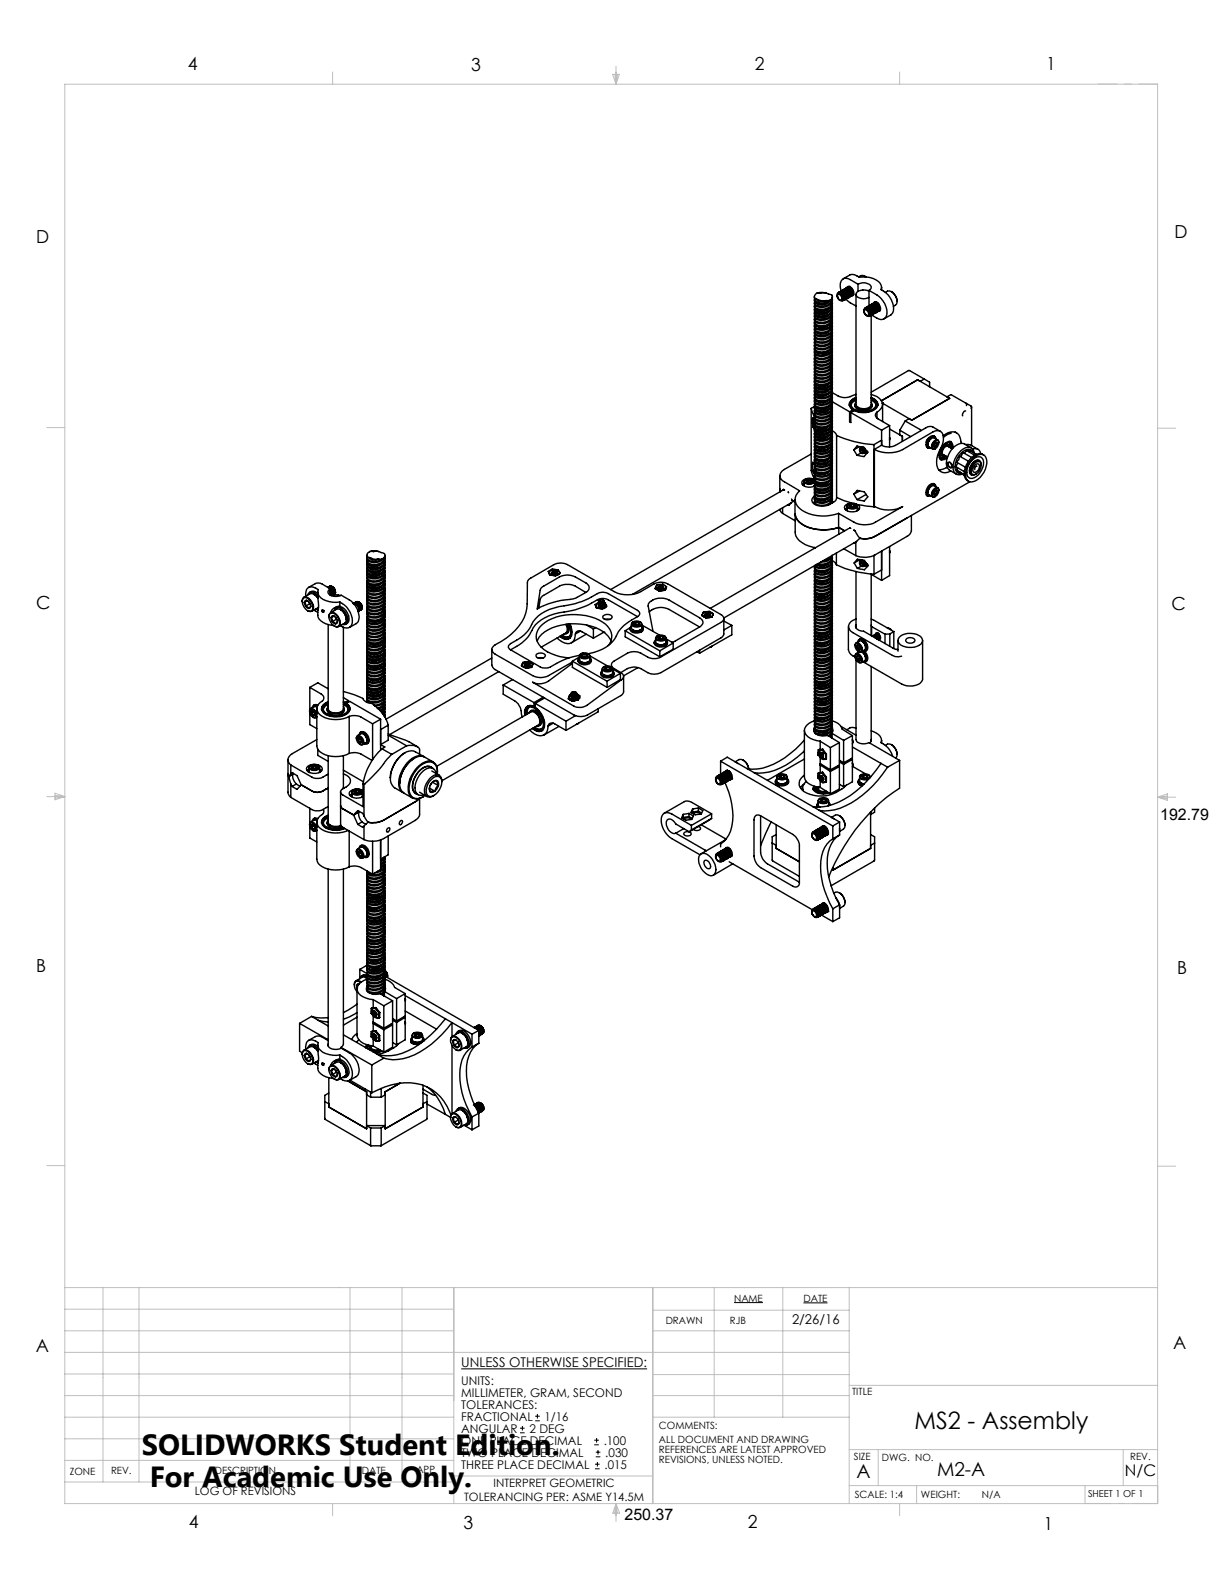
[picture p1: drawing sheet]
<svg xmlns="http://www.w3.org/2000/svg" width="216mm" height="279mm" viewBox="0 0 216 279" stroke-linecap="round" stroke-linejoin="round" font-family="sans-serif">
<defs><g id="words">
<g font-size="5.1">
<text x="25" y="256.7">SOLIDWORKS Student Edition.</text>
<text x="26.4" y="262.3">For Academic Use Only.</text>
</g>
<text font-size="4.2" x="161.3" y="252.1">MS2 - Assembly</text>
<g font-size="3.4">
<text x="151.1" y="260.7">A</text>
<text x="165.3" y="260.3">M2-A</text>
</g>
<g font-size="3.2">
<text x="33.1" y="12.3">4</text>
<text x="83.1" y="12.4">3</text>
<text x="133.1" y="12.3">2</text>
<text x="184.6" y="12.4">1</text>
<text x="207.1" y="41.9">D</text>
<text x="6.4" y="42.8">D</text>
<text x="6.4" y="107.5">C</text>
<text x="206.6" y="107.6">C</text>
<text x="6.4" y="171.4">B</text>
<text x="207.7" y="171.8">B</text>
<text x="6.3" y="238.4">A</text>
<text x="206.9" y="238">A</text>
<text x="33.3" y="269.6">4</text>
<text x="81.8" y="269.6">3</text>
<text x="131.9" y="269.6">2</text>
<text x="184.1" y="269.9">1</text>
</g>
<g font-size="2.8">
<text x="204.6" y="144.6">192.79</text>
<text x="198.4" y="260.4">N/C</text>
<text x="110.2" y="268.2">250.37</text>
</g>
<g font-size="2.4">
<text x="139.7" y="233.5">2/26/16</text>
<text x="81.4" y="241.2">UNLESS OTHERWISE SPECIFIED:</text>
</g>
<g font-size="2.1">
<text x="81.4" y="244.2">UNITS:</text>
<text x="81.4" y="246.4">MILLIMETER, GRAM, SECOND</text>
<text x="81.4" y="248.5">TOLERANCES:</text>
<text x="81.4" y="250.6">FRACTIONAL</text>
<text x="96.1" y="250.6">1/16</text>
<text x="81.3" y="256.9">TWO PLACE DECIMAL</text>
<text x="81.3" y="254.8">ONE PLACE DECIMAL</text>
<text x="81.4" y="252.7">ANGULAR</text>
<text x="93.4" y="252.7">2 DEG</text>
<text x="106.5" y="254.8">.100</text>
<text x="106.8" y="256.9">.030</text>
<text x="81.4" y="259.1">THREE PLACE DECIMAL</text>
<text x="106.6" y="259.1">.015</text>
</g>
<g font-size="2">
<text x="34.3" y="263.8">LOG OF REVISIONS</text>
<text x="87.1" y="262.2">INTERPRET GEOMETRIC</text>
<text x="81.9" y="264.7">TOLERANCING PER: ASME Y14.5M</text>
</g>
<g font-size="1.8">
<text x="117.4" y="233.6">DRAWN</text>
<text x="128.7" y="233.6">RJB</text>
<text x="129.5" y="229.6">NAME</text>
<text x="141.7" y="229.6">DATE</text>
<text x="150.3" y="246">TITLE</text>
<text x="116.2" y="252">COMMENTS:</text>
<text x="116.2" y="254.5">ALL DOCUMENT AND DRAWING</text>
<text x="116.2" y="256.3">REFERENCES ARE LATEST APPROVED</text>
<text x="150.6" y="257.5">SIZE</text>
<text x="155.6" y="257.6">DWG. NO.</text>
<text x="199.4" y="257.5">REV.</text>
<text x="12.3" y="260.1">ZONE</text>
<text x="19.6" y="260">REV.</text>
<text x="37.9" y="260">DESCRIPTION</text>
<text x="63.8" y="260">DATE</text>
<text x="73.4" y="259.8">APP</text>
<text x="116.2" y="258.1">REVISIONS, UNLESS NOTED.</text>
<text x="150.8" y="264.3">SCALE: 1:4</text>
<text x="162.5" y="264.3">WEIGHT:</text>
<text x="173.2" y="264.3">N/A</text>
</g>
<text font-size="1.7" x="191.9" y="264.1">SHEET 1 OF 1</text>
</g></defs>
<g fill="none" stroke="#000" stroke-width=".18">
<path d="M129.5 229.8h5.1M141.7 229.8h4.3M81.4 241.5h32.7M91.7 252.7h.8M91.7 251.9h.8M92.1 251.5v.8M94.4 250.6h.8M94.4 249.8h.8M94.8 249.4v.8M104.8 254.8h.8M104.8 254h.8M105 259.1h.8"/>
<path d="M105 258.3h.8M105.1 257h.8M105.1 256.2h.8M105.2 253.6v.9M105.4 257.9v.8M105.5 255.8v.8"/>
</g>
<path d="M191.4 265.2h12.8" fill="none" stroke="#c0c0c0" stroke-width=".18" stroke-dasharray="15.2 1.3 1.3 1.3" stroke-dashoffset="10.7"/>
<path d="M204.2 265.2v-3.2" fill="none" stroke="#c0c0c0" stroke-width=".18" stroke-dasharray="15.2 1.3 1.3 1.3"/>
<path d="M193.7 14.8h10.5" fill="none" stroke="#c0c0c0" stroke-width=".18" stroke-dasharray="15.2 1.3 1.3 1.3" stroke-dashoffset="11.9"/>
<g fill="none" stroke="#c0c0c0" stroke-width=".18">
<path d="M11.4 14.9h192.8v250.3h-192.8zM58.7 12.7v2.2M108.1 13.1h1.2l-.6 1.8zM108.4 13.1l.3 1.8M108.7 11.7v3.2M108.9 13.1l-.2 1.8M158.7 12.7v2.2M8.3 75.4h3.1M204.2 75.5h3.2M9.7 139.9l1.7 .6-1.7 .6zM8.3 140.5h3.1M9.7 140.3l1.7 .2"/>
<path d="M11.4 140.5l-1.7 .3M204.2 140.6h3.2M204.2 140.6l1.7-.6v1.2zM204.2 140.6l1.7 .3M205.9 140.4l-1.7 .2M8.3 205.6h3.1M204.2 205.7h3.2M11.4 227.1h192.8M11.4 234.7h68.6M11.4 238.5h138.4M11.4 230.9h68.6M18.2 227.1v34.3"/>
<path d="M24.5 227.1v34.3M61.7 227.1v34.3M70.9 227.1v34.3M80 227.1v38.1M115.1 227.1v38.1M115.1 231.1h34.7M115.1 234.7h34.7M126 227.1v22.9M138.1 227.1v22.9M149.8 227.1v38.1M11.4 257.6h68.6M11.4 250h68.6"/>
<path d="M11.4 246.2h68.6M11.4 253.8h68.6M11.4 242.4h68.6M115.1 250h34.7M115.1 242.5h34.7M115.1 246.2h34.7M149.8 255.7h54.4M149.8 244.4h54.4M154.9 255.7v6.3M198.1 255.7v6.3M11.4 261.4h68.6M58.7 265.2v2.2"/>
<path d="M80 260.4h35.1M108.7 265.2v3.2M108.7 265.2l.6 1.7h-1.2zM108.7 265.2l.2 1.7M108.7 265.2l-.3 1.7M149.8 262h54.4M158.7 265.2v2.2M161.7 262v3.2M191.4 262v3.2"/>
</g>
<g fill="none" stroke="#000" stroke-width=".25">
<path d="M143.7 52.4v.3M143.7 52.6l.1 .5a2.19 2.19 0 0 0 2.6-.1M143.7 52.7l1.3 .4 .7-.1M144 52.7a1.08 1.08 0 0 0 1.5 .4l.2-.1M144.1 51.7l1.3-.1 .7 .3a.58 .58 0 0 1 .7 .4 .58 .58 0 0 1-.4 .7M144.1 51.7a2.5 2.5 0 0 1 1.7 0M144.1 51.7a.68 .68 0 0 0-.4 1M146.1 53.4a1.79 1.79 0 0 1-2 .1M146.1 54.5a1.72 1.72 0 0 1-2 .1M146.1 55.7a1.9 1.9 0 0 1-2 .1M146.1 55.1a1.73 1.73 0 0 1-2 .1M146.1 58.6a1.76 1.76 0 0 1-2 .1"/>
<path d="M146.2 57.4a1.86 1.86 0 0 1-2.1 .1M146.4 53h-.7M146.6 55.2l.2 .7a2.17 2.17 0 0 1-2.9 .8l-.2-.4v-.2M146.6 57.5l.2 .2v.5a2.26 2.26 0 0 1-2.9 .7l-.2-.3v-.2M146.8 52.6v.3a2.07 2.07 0 0 1-3.1 .7v-.4M146.8 55v.2a2.06 2.06 0 0 1-2.8 .9l-.3-.3v-.3M146.8 59.6v.2a2.03 2.03 0 0 1-3.1 .6v-.3M146.8 53.2v.4a2.05 2.05 0 0 1-3.1 .4v-.2M146.8 53.8l-.1 .5a2.23 2.23 0 0 1-2.9 .6l-.1-.4v-.1M146.8 56.1a1.57 1.57 0 0 1-1.8 1.4l-.7-.1-.5-.2-.1-.4v-.1M146.8 57.4a1.88 1.88 0 0 1-3.1 .7v-.3M146.8 58.4a1.57 1.57 0 0 1-1.8 1.4l-.7-.1-.5-.3-.1-.3v-.1"/>
<path d="M146.8 54.4a1.25 1.25 0 0 1-1.3 1.3 1.35 1.35 0 0 1-1.8-.7v-.1M146.8 56.7v.1a1.94 1.94 0 0 1-2.7 1.1l-.4-.3v-.4M146.8 59a1.25 1.25 0 0 1-1.3 1.3l-1.4-.1-.4-.3v-.4M146.8 54.2a1.78 1.78 0 0 1-2.2 1.2 .82 .82 0 0 1-.9-.7v-.2M146.8 55.3a1.96 1.96 0 0 1-2.5 1.1 .68 .68 0 0 1-.6-.7M146.8 52.4a1.78 1.78 0 0 1-2.2 1.2l-.8-.3-.1-.5M146.8 52.8a1.51 1.51 0 0 1-1.7 1.4 1.17 1.17 0 0 1-1.4-.6v-.2M146.8 56.2a1.51 1.51 0 0 1-1.7 1.5l-.5-.1a.93 .93 0 0 1-.9-.6v-.2M146.8 57.4v.2a2.03 2.03 0 0 1-3 .9l-.1-.5M146.8 58.6v.2a1.99 1.99 0 0 1-2.9 .9l-.2-.6M146.8 59.7a1.78 1.78 0 0 1-2.4 1.4l-.6-.4-.1-.4M146.8 53.4a1.61 1.61 0 0 1-1.8 1.4l-.9-.2a.62 .62 0 0 1-.4-.7"/>
<path d="M146.8 54.5a1.83 1.83 0 0 1-2.7 1.3l-.4-.4v-.3M146.8 55.7v.2a1.68 1.68 0 0 1-1.9 1.2l-.5-.1a.73 .73 0 0 1-.7-.8M146.8 56.8a1.56 1.56 0 0 1-1.8 1.4 .96 .96 0 0 1-1.3-.8M146.8 58a1.78 1.78 0 0 1-2.4 1.3l-.4-.1a.5 .5 0 0 1-.3-.6M146.8 59.1v.2a1.85 1.85 0 0 1-2.3 1.2 .73 .73 0 0 1-.8-.8M146.8 52.4h.1M146.8 53.9v.3M146.8 55.1v.2M147.7 52.4v-.6a.75 .75 0 0 1 1.2 .6v.5l-.3 .1M147.7 51.9a.83 .83 0 0 1 .9 .2 .83 .83 0 0 1 .1 .9 .79 .79 0 0 1-1-.6l.2 .3-.2-.5zM147.8 51.9a.67 .67 0 0 1 .6 1 .65 .65 0 0 1-.6-1zM147.9 51.6a.95 .95 0 0 1 .9 1.4"/>
<path d="M148 51.5a.93 .93 0 0 1 .9 .4 .93 .93 0 0 1 .1 1 .95 .95 0 0 0-1-1.4zM148.2 51.4h.1M148.2 51.4a.91 .91 0 0 1 .9 .4 .91 .91 0 0 1 .1 1 .95 .95 0 0 0-1-1.4zM148.4 51.3a.91 .91 0 0 1 .9 .4 .91 .91 0 0 1 0 1 .92 .92 0 0 0 0-1 .92 .92 0 0 0-.9-.4zM148.6 51.2a.97 .97 0 0 1 .9 1.4 .95 .95 0 0 0-.9-1.4zM148.7 49.2l1.2-.7a1.53 1.53 0 0 1 1.7 .4 3.5 3.5 0 0 1 3.8 1.4l.1 .4-.1 .4a3.6 3.6 0 0 1 2 4.1l-.3 .4-1.2 .6M148.8 53h.1M148.8 51a.94 .94 0 0 1 .9 1.5 .95 .95 0 0 0-.9-1.4zM149 52.9h.1M149 50.9a.94 .94 0 0 1 .9 1.5 .92 .92 0 0 0 0-1 .92 .92 0 0 0-.9-.4zM149.2 50.8h.1M149.2 50.8a.97 .97 0 0 1 .9 1.4 .93 .93 0 0 0-.9-1.3"/>
<path d="M149.2 52.8l.8 .6 1 .6M149.4 50.7a.94 .94 0 0 1 .9 .5 .94 .94 0 0 1 0 .9 .97 .97 0 0 0-.9-1.4zM149.4 50.8v-.2a.97 .97 0 0 1 1.2 1.2v.2l-.5 .2M149.5 52.6h.1M149.8 50.5h.1M150.1 50.7l-.6-.1a.73 .73 0 0 1 .9 .4M150.6 51.9l-.1 .1 .1-.1M151 51.9v19.4a1.27 1.27 0 0 0 1.5 .8 1.13 1.13 0 0 0 1.2-.8v-15.7M151.3 50.1a1.76 1.76 0 0 1 2.4 .5l-.2 .4-.2 .2M151.3 50.1a3 3 0 0 0-2.4-1 1.65 1.65 0 0 0-.5 2.2M151.3 50.1v1.3M151.5 48.8a.9 .9 0 0 1 1.2 .1"/>
<path d="M152.4 55.1v-.4a.4 .4 0 0 1 .2-.4 .4 .4 0 0 1 .4 .1 .96 .96 0 0 1 .5 1.3h-.1M152.5 54.6a.8 .8 0 0 1 .8 .2 .8 .8 0 0 1 .1 .9 .79 .79 0 0 1-1-.6l.2 .3-.2-.4zM152.5 54.6a.69 .69 0 0 1 .6 1.1 .69 .69 0 0 1-.6-1.1zM152.5 48.7l.3 .2M152.6 54.3a.97 .97 0 0 1 .9 1.4M152.8 54.2a.94 .94 0 0 1 .8 .4 .94 .94 0 0 1 .1 1 .94 .94 0 0 0-.1-1 .94 .94 0 0 0-.8-.4zM152.9 54.1a.93 .93 0 0 1 .9 .4 .93 .93 0 0 1 .1 1 .99 .99 0 0 0-1-1.4zM153.1 54h.1M153.1 54a.95 .95 0 0 1 1 1.4M153.3 51.4a1.83 1.83 0 0 0-2.3 .3 .75 .75 0 0 0 .9 .9 1.9 1.9 0 0 0 1.4-.1M153.3 51.2a4.5 4.5 0 0 1 3.2 3.9 1.08 1.08 0 0 1-.6 1.1 1.08 1.08 0 0 1-1.2-.1l-1-.5M153.3 51.2v2.7"/>
<path d="M153.3 53.9a.93 .93 0 0 1 .9 .4 .93 .93 0 0 1 .1 1 .99 .99 0 0 0-1-1.4zM153.5 53.8a.97 .97 0 0 1 .9 1.4 .95 .95 0 0 0-.9-1.4zM153.7 53.7a.94 .94 0 0 1 .9 1.4 .95 .95 0 0 0-.9-1.4zM153.9 55.5h.1M153.9 53.6a.91 .91 0 0 1 .9 .4 .91 .91 0 0 1 0 1 .92 .92 0 0 0 0-1 .92 .92 0 0 0-.9-.4zM154.1 53.5l.1-.2a.9 .9 0 0 1 1.1 .9v.6l-.2 .1h-.3M154.1 55.4h.1M154.1 53.5a.93 .93 0 0 1 .9 1.4M154.2 55.3h.1M154.4 55.2h.1M154.4 53.2h.1M154.8 53.4l-.5-.1a.7 .7 0 0 1 .7 .4"/>
<path d="M155 54.9h.1M155.3 54.6l-.1 .2 .1-.2M155.5 50.7v.5M156.2 51.6a.99 .99 0 0 1 1.5 .3 1.44 1.44 0 0 1 .2 1.9l-.3 .2M157.2 51.4a2.2 2.2 0 0 1 1.1 1.8M143.1 72l.6 1.7a1.29 1.29 0 0 0 1.6 .7l.9-.4a1 1 0 0 0 .6-.8M143.1 72v11l.5 1.4M143.3 74.1l.1-.4 .2 .4M143.3 74.1l.1 1.2M143.4 74.7l.3 .5M143.4 74.4l.3-.1-.3 .1v.3M143.4 74.4v.3"/>
<path d="M143.4 75.3l.3 .5M143.5 74l-.2 .1M143.6 74.3h.1M143.7 74.6h-.2a.31 .31 0 0 0-.1 .3 .31 .31 0 0 0 .3 .2M143.7 62v.2M143.7 65.5v.2M143.7 74.1v.2M143.7 75.2l-.3 .1M143.7 74.5h-.2l-.1 .2M143.7 73.6l.1 .2M143.7 71.6l-.6 .4M143.8 76v.1"/>
<path d="M144 68.9a1.35 1.35 0 0 0 1.9 .1l.2-.1M146 75.3a1.69 1.69 0 0 1-1.9 .1M146.1 68.4a1.75 1.75 0 0 1-2 0M146.1 69.5a1.85 1.85 0 0 1-2 .1M146.1 70.7a1.79 1.79 0 0 1-2 .1M146.1 71.8a1.99 1.99 0 0 1-2 .1M146.1 76.4a1.81 1.81 0 0 1-2 .1M146.1 78.7a1.91 1.91 0 0 1-2 .1M146.1 62a1.83 1.83 0 0 1-2 .1M146.1 67.8a1.88 1.88 0 0 1-2 .1M146.1 77a1.69 1.69 0 0 1-2 .1M146.1 79.3a1.72 1.72 0 0 1-2 .1"/>
<path d="M146.1 72.4a1.77 1.77 0 0 1-2 .1M146.1 75.8a1.77 1.77 0 0 1-2 .2M146.8 61.9v.3a2 2 0 0 1-3.1 .5v-.3M146.8 64.2a1.35 1.35 0 0 1-1.5 1.3h-.8l-.5-.2-.3-.3v-.3M146.8 65.3v.1a1.65 1.65 0 0 1-1.9 1.3l-.7-.1-.4-.3-.1-.4M146.8 66.5a1.31 1.31 0 0 1-1.6 1.3h-.7l-.5-.2-.3-.3v-.3M146.8 71.1a1.38 1.38 0 0 1-1.6 1.3h-.7l-.6-.2-.2-.3v-.3M146.8 72.2v.1a1.74 1.74 0 0 1-1.9 1.3l-.7-.1-.4-.3-.1-.4M146.8 73.4a1.33 1.33 0 0 1-1.6 1.3h-.7l-.6-.2-.2-.3v-.3M146.8 75.7v.4a2.05 2.05 0 0 1-3.1 .4v-.3l.2-.2M146.8 79.2v.1a1.76 1.76 0 0 1-2 1.2l-.7-.1-.4-.3v-.4M146.8 61.3v.2a1.97 1.97 0 0 1-2.7 1l-.4-.3v-.4"/>
<path d="M146.8 63.6v.2a2.02 2.02 0 0 1-3.1 .7v-.4M146.8 65.9v.2a2.04 2.04 0 0 1-3.1 .7v-.4M146.8 68.2v.2a2 2 0 0 1-3.1 .7v-.3M146.8 70.5v.2a2.1 2.1 0 0 1-3.1 .7v-.4M146.8 72.8v.2a2.1 2.1 0 0 1-3.1 .7v-.4M146.8 77.4v.3a2.06 2.06 0 0 1-2.8 .9l-.3-.3v-.3M146.8 78.5v.1a1.56 1.56 0 0 1-1.8 1.3h-.7l-.5-.3-.1-.3v-.2M146.8 60.7a1.83 1.83 0 0 1-2.5 1.3l-.5-.3-.1-.3v-.1M146.8 63v.1a1.65 1.65 0 0 1-1.9 1.3l-.6-.1-.5-.3-.1-.3v-.1M146.8 67.6v.1a1.73 1.73 0 0 1-1.9 1.3l-.7-.1-.4-.3-.1-.4M146.8 68.9a1.4 1.4 0 0 1-1.6 1.2l-1.2-.2-.3-.3v-.3M146.8 69.9v.1a1.89 1.89 0 0 1-2.6 1.2l-.4-.3-.1-.4"/>
<path d="M146.8 74.5a1.25 1.25 0 0 1-1.2 1.3l-.8 .1-.6-.1-.4-.3-.1-.4M146.8 76.8a1.25 1.25 0 0 1-1.3 1.3 1.35 1.35 0 0 1-1.8-.6v-.1M146.8 78a1.46 1.46 0 0 1-1.6 1.3l-1.3-.2-.2-.3v-.2M146.8 60a1.47 1.47 0 0 1-1.7 1.5h-.7l-.5-.3-.2-.3v-.2M146.8 62.4a1.47 1.47 0 0 1-1.7 1.4l-.7-.1-.5-.2-.2-.3v-.2M146.8 64.7a1.48 1.48 0 0 1-1.7 1.4l-1.2-.3-.2-.3v-.2M146.8 67a1.48 1.48 0 0 1-1.7 1.4h-.7l-.5-.3-.2-.3v-.2M146.8 69.3a1.49 1.49 0 0 1-1.8 1.4h-.6l-.5-.3-.2-.3v-.2M146.8 71.6v.5a2.26 2.26 0 0 1-3 .6l-.1-.3v-.2M146.8 73.9a1.5 1.5 0 0 1-1.8 1.4l-.7-.1-.5-.2-.1-.3v-.2M146.8 75.2a1.88 1.88 0 0 1-3.1 .8v-.4M146.8 76.2v.1a1.51 1.51 0 0 1-1.8 1.3l-.7-.1-.5-.2-.1-.3v-.2"/>
<path d="M146.8 79.9a1.88 1.88 0 0 1-3.1 .7v-.3M146.8 62.2a1.79 1.79 0 0 1-2.3 1.2l-.5-.1a.55 .55 0 0 1-.3-.7M146.8 64.5v.1a2.15 2.15 0 0 1-2.9 .9l-.2-.3v-.3M146.8 65.7a1.74 1.74 0 0 1-1.9 1.2l-.9-.2a.6 .6 0 0 1-.3-.7M146.8 68a1.38 1.38 0 0 1-1.5 1.2 1.39 1.39 0 0 1-1.6-.7v-.2M146.8 70.3a1.34 1.34 0 0 1-1.3 1.1 1.43 1.43 0 0 1-1.8-.6v-.1M146.8 71.4a1.77 1.77 0 0 1-2.1 1.2h-.4a.64 .64 0 0 1-.6-.8M146.8 73.7a1.88 1.88 0 0 1-2.6 1.2l-.4-.3-.1-.3M146.8 74.9a1.75 1.75 0 0 1-2.3 1.2 .92 .92 0 0 1-.8-.6v-.3M146.8 77.2a1.73 1.73 0 0 1-2 1.2 1.21 1.21 0 0 1-1.1-.6v-.2M146.8 78.4a1.91 1.91 0 0 1-2.8 1 .54 .54 0 0 1-.3-.7M146.8 60.5a1.77 1.77 0 0 1-2.3 1.2l-.7-.3-.1-.5"/>
<path d="M146.8 63.9a1.66 1.66 0 0 1-1.9 1.3 1.06 1.06 0 0 1-1.2-.7v-.2M146.8 69.7a1.79 1.79 0 0 1-2.4 1.2l-.7-.4v-.4M146.8 72a1.73 1.73 0 0 1-1.9 1.2 .96 .96 0 0 1-1.2-.8M146.8 76.6a1.65 1.65 0 0 1-1.8 1.2h-.1a.94 .94 0 0 1-1.2-.8M146.8 69.3l1 .6a2.68 2.68 0 0 0 2.7-.2l.5-.1M146.8 60.9a1.69 1.69 0 0 1-2.1 1.4 .82 .82 0 0 1-1-.9M146.8 63.1v.3a1.93 1.93 0 0 1-3.1 .6v-.3M146.8 66.6a1.72 1.72 0 0 1-2.2 1.4l-.5-.1a.53 .53 0 0 1-.4-.7M146.8 68.9a1.67 1.67 0 0 1-2 1.4 .94 .94 0 0 1-1.1-.6v-.2M146.8 72.4v.2a1.67 1.67 0 0 1-2 1.2 1.04 1.04 0 0 1-1.1-.6v-.2M146.8 76a2 2 0 0 1-2.9 1l-.2-.3v-.3M146.8 79.3v.2a1.4 1.4 0 0 1-1.1 1.1 1.68 1.68 0 0 1-2-.4v-.3"/>
<path d="M146.8 61.4a1.62 1.62 0 0 1-1.9 1.5 1.1 1.1 0 0 1-1.2-.7M146.8 62.6a1.22 1.22 0 0 1-1.1 1.3 2.09 2.09 0 0 1-2-.4v-.4M146.8 64.9a1.34 1.34 0 0 1-1.2 1.4 1.55 1.55 0 0 1-1.9-.6M146.8 66v.3a1.99 1.99 0 0 1-2.5 1.1l-.6-.3v-.5M146.8 67.2a1.41 1.41 0 0 1-1.4 1.4h-.3a1.05 1.05 0 0 1-1.4-.8M146.8 68.3a1.66 1.66 0 0 1-2 1.5 .97 .97 0 0 1-1.1-.9M146.8 70.7a1.51 1.51 0 0 1-1.7 1.4 1.05 1.05 0 0 1-1.4-.9M146.8 74.1a1.65 1.65 0 0 1-2 1.4 1.12 1.12 0 0 1-1.1-.5v-.3M146.8 75.2a1.59 1.59 0 0 1-1.9 1.5 .9 .9 0 0 1-1.2-.9M146.8 77.6a1.54 1.54 0 0 1-1.8 1.4 .98 .98 0 0 1-1.3-.9M146.8 78.7a1.34 1.34 0 0 1-1.3 1.4l-.6 .1-.9-.3-.3-.2v-.4M146.8 79.9a1.43 1.43 0 0 1-1.6 1.4 1.21 1.21 0 0 1-1.5-.7v-.2"/>
<path d="M146.8 76l.4 .3 .4 .5M146.8 60.3v.2M146.8 62v.2M146.8 63.7v.2M146.8 64.3v.2M146.8 65.5v.2M146.8 67.8v.2M146.8 69.5v.2M146.8 70.1v.2M146.8 71.2v.2M146.8 71.8v.2M146.8 73v.2"/>
<path d="M146.8 73.5v.2M146.8 74.7v.2M146.8 75.8v.2M146.8 76.4v.2M146.8 77v.2M146.8 78.1v.3M146.8 70.9l3.1 1.7M147.6 76.8a18.1 18.1 0 0 0 6.6 1.6M147.6 76.8v10.9M149.9 72.6v1.8l.2 .1v-1.7M150.1 72.8l5.4 3.1M150.4 72.3v.3"/>
<path d="M150.4 72.4l.2 .1M150.4 72.3l-.5 .3M150.6 79.3l.6-.6 1.2 .2 .7 .9-.7 .7-1.2-.2M150.6 79.3l.6 1M150.6 70.3l-.1 .1a1.2 1.2 0 0 0-.7 1.1v-.1M150.8 71.3a1.07 1.07 0 0 0 1.2 1.2 1.55 1.55 0 0 0 1.8-.9v-.3M151 70.2a1.15 1.15 0 0 0-1 1.2 1.15 1.15 0 0 0 1.1 1.1 3.2 3.2 0 0 0 3.5-.7 1.14 1.14 0 0 0-.9-1.6M151 70.3a1.07 1.07 0 0 0-.9 1.1 1.07 1.07 0 0 0 1.1 1 2.87 2.87 0 0 0 3.3-.8 1.12 1.12 0 0 0-.8-1.3M151 70.6a1.36 1.36 0 0 0-.9 .9M151 70.9l-.1 .1a.93 .93 0 0 0 1.1 1.2 1.53 1.53 0 0 0 1.8-.8l-.1-.5M151 70.1a1.24 1.24 0 0 0-.9 1.9l.3 .3M151.6 78.8l-1 .5"/>
<path d="M151.7 79.2v-.1a.6 .6 0 0 1 .6 .9h-.1M151.7 79.5v-.2a.41 .41 0 0 1 .4 .1 .41 .41 0 0 1 .2 .4M151.7 79.2v.3M151.7 79.2v.4M151.7 79.6v-.4a.54 .54 0 0 1 .5 .2 .54 .54 0 0 1 .1 .6M151.7 79.5v-.2a.43 .43 0 0 1 .5 .2 .43 .43 0 0 1-.1 .5l-.4-.4M151.7 79.4a.3 .3 0 0 1 .3 .1 .3 .3 0 0 1 0 .4l-.3-.3zM151.9 79.1h-.1a.6 .6 0 0 1 .6 .8M151.9 79.9l-.7 .4M152 79h.1M152 79a.54 .54 0 0 1 .5 .3 .54 .54 0 0 1 0 .5M152.1 78.8v.1"/>
<path d="M152.1 78.9h.1M152.1 78.9a.6 .6 0 0 1 .5 .9M152.5 79.8h.1M152.6 79.8l.3 .1M152.6 79.8h.1M152.8 79.7h.1h-.1M152.8 79.6h.1M152.9 79.5l-.2 .2M152.9 79.6h.1M153.7 70.6a1.15 1.15 0 0 1 .8 .9M153.7 69.6a2.28 2.28 0 0 1 2 1.7 1.86 1.86 0 0 1-1 1.4M153.7 70.1a1.27 1.27 0 0 1 1 1.7 3.5 3.5 0 0 1-4 .6l-.6 .4"/>
<path d="M154 70.3l.1 .1a1.4 1.4 0 0 1 .7 1.1v-.1M154.2 78.4v11M154.2 79.3a5.5 5.5 0 0 0 5 0l5.3-3.1a1.2 1.2 0 0 1 1.5 0 1.2 1.2 0 0 1 .4 1.4l-.5 1.5a3.8 3.8 0 0 0-.3 3.8 1.6 1.6 0 0 0 2.1 .2M154.2 79.3v10M154.7 72.7a.67 .67 0 0 0-.3 .7 .67 .67 0 0 0 .5 .5l2 1.2M154.7 72.7v1.1M155.5 75.9v2.6M155.5 77.6l-1.3 .8M155.5 78.5l-1.3 .8M155.6 71.1h.1M155.6 71.1l5.2 3M155.7 71.3v3.1"/>
<path d="M156.9 77.2v.4M156.9 77.2l.1 .2M156.9 75.7l2.3 1.3M156.9 75.1v3.7M156.9 75.1l-1.4 .8M158.7 75.9l1.9 1.1M158.7 75.9v.8l.5 .3M159.2 77v.8M159.7 74.3l2.8 1.7M159.7 74.3l-1 1.6M160.8 74.1l-.4-.3-.7 .5M161.9 67l5.6 3.3"/>
<path d="M161.9 67l-6.4 3.7M163 66.9l-2.7-1.6-6.6 3.9M163 66.9l-.7 .4-.4-.3M163 66.9l1 .5v.8M163.8 77.3l-.3 .3-.1 .4M164.3 77.3a1.24 1.24 0 0 0-.6 1.1M164.7 78.8h.3M164.7 78.8l-.1-.2 .4 .2M164.7 77.9l.3-.2h.4a.99 .99 0 0 1-.8 1.5 .89 .89 0 0 1 .1-1.3zM164.9 78.1v.1M164.9 78.2l-.2 .2M164.9 78.2l.4 .3"/>
<path d="M164.9 77l-.2-.1a1.37 1.37 0 0 0-1.2 2.1h.2M165 78a.63 .63 0 0 0-.3 .8M165 78l.3 .1M165.1 77.4a.47 .47 0 0 0-.2-.4 .47 .47 0 0 0-.5 0 1.6 1.6 0 0 0-.7 2h.5M165.3 78.5l-.3 .3M165.3 78.1v.4M165.4 77.6l-.6-.3a1.06 1.06 0 0 0-.9 1.5l.6 .4M165.6 78l-.1-.4a1.13 1.13 0 0 0-1.1 1.5l.2 .1 .4-.1M165.6 78v.1M165.9 79.5v.1a.64 .64 0 0 0 .4 .9M165.9 76.1l-1.3-.7a1.2 1.2 0 0 0-1.3 .1l-5.4 3.1a2.62 2.62 0 0 1-2.4-.1M166.4 76.9a1.92 1.92 0 0 1 2.7-.2l.4 1.1"/>
<path d="M167.2 78.7l.8 .5M167.4 77.9a.82 .82 0 0 1 .7 1.2M167.4 78.5l-.2-.1a.84 .84 0 0 0-1 .5M167.4 78.8a.86 .86 0 0 0-1.2 .8l.1 .5 .2 .2M167.5 78.1l.2 .6v.3M167.5 70.3l-6.7 3.8M167.5 70.3l-.5-.3 .7-.4 2.6 1.5M167.6 79a.5 .5 0 0 0-.2-.5 .5 .5 0 0 0-.5 0 1.43 1.43 0 0 0-.7 1.9h.6M167.8 77.9a1.67 1.67 0 0 0-1.9 1.3l-.1 .4a1.21 1.21 0 0 0 .2 1.5M167.8 76.4l-.6 .2-.8 .6M167.9 79.1a.75 .75 0 0 0-.3-.9 .75 .75 0 0 0-1 .2l-.3 .3a1.71 1.71 0 0 0-.4 2 .75 .75 0 0 0 1.1-.1M168.5 76.2l.2 .1"/>
<path d="M169.5 77.9v.2M170.1 79.9l.3-.4h.1l1.4 .8M170.3 72.5a.66 .66 0 0 0-.5 .8M170.3 71.1l.2 .2v.2M170.3 71.1l1 .5 .1 .2-.1 .2M170.4 78.4l.8 .1 1.3 .7M171.1 79.5h.1M171.1 79.5l-.1-.1-.1 .3M171.1 79.5l1.1 .6M171.3 79l-1.2-.7a2.17 2.17 0 0 0-2.5 1.4 2.76 2.76 0 0 0-.3 3.1l1.4 .8M171.4 71.8v6.8M171.6 79.2a1 1 0 0 1 1.4 .8"/>
<path d="M171.7 79.8a1.1 1.1 0 0 0-1.9-.1 3.2 3.2 0 0 0-1.2 3.3 .81 .81 0 0 0 .9 .5M171.9 79.9a1.15 1.15 0 0 0-.8-1 1.15 1.15 0 0 0-1.2 .3 3.8 3.8 0 0 0-1.6 4 1.02 1.02 0 0 0 1.4 .4M64.7 97.9l.1 .3M64.8 98.2v.4a2.21 2.21 0 0 0 2.6 0M64.8 98.2l.4 .2a2.39 2.39 0 0 0 1.6 .2M65.1 98.3a1.06 1.06 0 0 0 1.4 .4l.3-.1M65.2 97.3h.5a3.3 3.3 0 0 1 2.2 .5l-.1 .5-.4 .3M65.2 97.3a2.4 2.4 0 0 1 1.6 0M65.2 97.3a.71 .71 0 0 0-.4 .9M66.8 98.6h.6M67.1 99.6a1.68 1.68 0 0 1-1.9 0M67.8 98.8a1.34 1.34 0 0 1-1.5 1.4l-1.3-.3-.3-.3 .1-.2"/>
<path d="M67.8 100l.1 .1a1.76 1.76 0 0 1-2 1.2l-.7-.1-.4-.3v-.4M67.8 98.2l.1 .3a1.96 1.96 0 0 1-2.8 .9l-.3-.3v-.3M67.9 99.3v.1a1.55 1.55 0 0 1-1.8 1.4l-.7-.1-.5-.3-.2-.3 .1-.2M67.9 98.6a1.92 1.92 0 0 1-3.1 .8l-.1-.4M67.9 99.7v.1a1.87 1.87 0 0 1-2.3 1.1 .82 .82 0 0 1-.9-.6v-.2M67.9 98a1.79 1.79 0 0 1-2.3 1.2l-.7-.3-.2-.5M67.9 99a1.75 1.75 0 0 1-2.2 1.4l-.5-.2a.54 .54 0 0 1-.5-.7M67.9 97.9v.1M67.9 98.4v.2M67.9 99.5v.2M137.5 86.2l.1 .5M137.5 89.9l.5 .7"/>
<path d="M137.5 86.4l.1 .3M137.5 83.9v2.9M138 89.6v1M138 90.6l2.3 1.3M138.3 86.4l-30.6 17.6M138.4 86.4l-.2-.1-.2 .2M139 86.8l.1 .1M139.6 88.7l-28.1 16.1M139.6 88l.1 .2 .5 .3M139.9 88.4l.3 .2M139.9 88.4l-.8 .7-.2-.1M139.9 88.3v.1"/>
<path d="M140.2 88.1v2.5a2.94 2.94 0 0 0 2.4 2.4 8.3 8.3 0 0 0 5.3 0M140.3 90.6a2.49 2.49 0 0 0 1.7 2.2 8.3 8.3 0 0 0 6 .2M140.3 90.8v3a2.57 2.57 0 0 0 1.7 2.3l1.8 .5M141.8 85.3l-.3 .2M141.9 85.2l-.3 .3M141.9 84.9v.9M142.2 84.5a.96 .96 0 0 1 1.4 .3 .98 .98 0 0 1-1.7 0zM142.2 84.5a.48 .48 0 0 0-.3 .6 1.11 1.11 0 0 0 1.8-.3l-.4-.3M142.3 84.8l.1 .2M142.4 84.4h-.1a.7 .7 0 0 0-.8 .5 .7 .7 0 0 0 .4 .8 2.06 2.06 0 0 0 1.8 .1M142.6 84.6h.5M142.6 84.6l-.3 .2"/>
<path d="M142.6 84.6v.5h.2M143.1 84.6l.1 .3M143.1 80.1l-4.7 2.7a1.14 1.14 0 0 0-.9 1.1 1.14 1.14 0 0 0 .9 1.1l2.6 1.6a2.02 2.02 0 0 0 .4 3.4 7.6 7.6 0 0 0 6.5 .6M143.1 84.6v.4M143.2 84.4l.5 .2M143.2 84.9l-.4 .2-.4-.1M143.2 84.9l-.1 .2M143.3 82l.1-.5 .3 .5M143.3 82l.1 1.1M143.4 83.1l.3 .6v.2l.1 .3a2.31 2.31 0 0 0 2.9-.5l.1-.6M143.5 81.8l-.2 .2M143.6 87.6a.76 .76 0 0 0-.4 .7 .76 .76 0 0 0 .5 .7 3.2 3.2 0 0 0 3.8-.9l.1-.4"/>
<path d="M143.7 88.5l.1 .5M143.7 85.6l-.1 .2M143.7 96.6v.1zM143.7 88.9h.1M143.9 85.6l-.2 .1M143.9 82.8v.1M143.9 82.9l-.5 .2M145.9 83.4v.1M146.1 83.3a1.87 1.87 0 0 1-2 .2M146.1 87.9a1.84 1.84 0 0 1-2 .2M146.1 85.1a1.79 1.79 0 0 1-2 .1M146.1 86.2a1.85 1.85 0 0 1-2 .1"/>
<path d="M146.1 99.4a1.77 1.77 0 0 1-2 .2M146.1 81.6a1.77 1.77 0 0 1-2 .1M146.2 81a1.78 1.78 0 0 1-2.1 .1M146.6 82.3l.2 .2a1.47 1.47 0 0 1-1.7 1.5l-.7-.1-.5-.2-.2-.3v-.3M146.6 81.7l.2 .6a2.03 2.03 0 0 1-3.1 .6v-.3M146.7 98a1.66 1.66 0 0 1-1.5 .9M146.8 83.7v.2a1.97 1.97 0 0 1-2.7 1.1l-.4-.3v-.4M146.8 86.1v.1a1.95 1.95 0 0 1-2.7 1.1l-.4-.3v-.4M146.8 88.4v.4M146.8 99.9v.3a2.1 2.1 0 0 1-3.1 .6v-.4M146.8 84.4v.2a2.02 2.02 0 0 1-2.8 .9l-.3-.3v-.4M146.8 98.2v.3a2.11 2.11 0 0 1-2.5 .9"/>
<path d="M146.8 80.3v.4a2.21 2.21 0 0 1-2.9 .7l-.2-.3v-.2M146.8 81.5a1.25 1.25 0 0 1-1.3 1.3l-1.4-.1-.4-.3v-.4M146.8 84.9a1.47 1.47 0 0 1-1.7 1.4l-.7-.1-.5-.2-.2-.3v-.2M146.8 87.2a1.53 1.53 0 0 1-1.7 1.4l-1.2-.3-.2-.3v-.3M146.8 98.7a1.56 1.56 0 0 1-1.8 1.4l-.7-.1-.5-.3M146.8 80.9a1.57 1.57 0 0 1-1.8 1.3h-.7l-.5-.3-.1-.3v-.1M146.8 85.5a1.65 1.65 0 0 1-1.9 1.4l-.6-.2-.5-.2-.1-.3v-.2M146.8 86.8a1.88 1.88 0 0 1-3.1 .7v-.3M146.8 87.8a1.25 1.25 0 0 1-1.2 1.3 1.5 1.5 0 0 1-1.9-.6v-.2M146.8 99.3v.1a1.94 1.94 0 0 1-2.7 1.1l-.3-.2-.1-.4M146.8 80.6a1.86 1.86 0 0 1-2.5 1.2l-.2-.1a.55 .55 0 0 1-.4-.7M146.8 81.8a1.74 1.74 0 0 1-2 1.2h-.2a.92 .92 0 0 1-.9-.6v-.2"/>
<path d="M146.8 84.1a1.57 1.57 0 0 1-1.4 1.2l-1.3-.1-.3-.3-.1-.4M146.8 87.6a1.73 1.73 0 0 1-2.2 1.2l-.5-.2a.62 .62 0 0 1-.4-.7M146.8 97.9a1.75 1.75 0 0 1-2 1.2M146.8 82.4a1.81 1.81 0 0 1-2.5 1.1h-.2a.61 .61 0 0 1-.4-.8M146.8 85.8a1.75 1.75 0 0 1-2.2 1.2l-.5-.1-.3-.2-.1-.5M146.8 82.7a1.32 1.32 0 0 1-1.3 1.4 1.71 1.71 0 0 1-1.8-.5v-.3M146.8 85.1a1.51 1.51 0 0 1-1.5 1.4 1.39 1.39 0 0 1-1.6-.7v-.4M146.8 86.2a1.63 1.63 0 0 1-1.9 1.4 .92 .92 0 0 1-1.2-.8M146.8 98.9a1.32 1.32 0 0 1-1.2 1.3l-1 .1a.95 .95 0 0 1-.9-.5M146.8 81a1.27 1.27 0 0 1-1.2 1.4 1.5 1.5 0 0 1-1.9-.6v-.2M146.8 83.3a1.37 1.37 0 0 1-1.3 1.4 1.36 1.36 0 0 1-1.8-.6v-.2M146.8 84.5a1.38 1.38 0 0 1-1.5 1.4h-.4a1.02 1.02 0 0 1-1.2-.6v-.2"/>
<path d="M146.8 86.8a1.57 1.57 0 0 1-1.8 1.4h-.1a.98 .98 0 0 1-1.2-.6v-.3M146.8 87.9v.2a1.06 1.06 0 0 1-.6 .9M146.8 98.3a1.41 1.41 0 0 1-1.4 1.4h-.6l-.8-.1M146.8 99.4v.3a1.72 1.72 0 0 1-1.9 1.2 1.24 1.24 0 0 1-1.2-.5v-.4M146.8 98.9l.6 .4 .1 .3M146.8 80.4v.2M146.8 81.6v.2M146.8 82.2v.2M146.8 83.9v.2M146.8 85.6v.2M146.8 87.3v.3M146.8 88.5v.2"/>
<path d="M147.5 99.6a19.1 19.1 0 0 0 6.7 1.7M147.5 97.5v2.1M147.6 87.7l2.6 1M147.9 93l1.1 .6-1-.6M147.9 90.6v2.4M148 93v1.2M148.8 96.8l2.2 1.2M149.4 89.6l-.3 .3M149.4 89.6l-.2 .3M149.4 89.3v.8M149.5 89a1.05 1.05 0 0 1 1.6 .2 .94 .94 0 0 1-1.6 0zM149.7 93.2l-24.4 14.1"/>
<path d="M149.7 88.9a.42 .42 0 0 0-.3 .5 1.22 1.22 0 0 0 1.8 0v-.2l-.3-.3M149.8 89.1l.2 .3M149.8 93.2h.3M149.9 88.8a.8 .8 0 0 0-.9 .9 1.72 1.72 0 0 0 2.6-.1v-.2l-.3-.4M150.2 88.9l.4 .1M150.2 88.9l-.4 .2M150.2 89.4l-.1 .1M150.2 89.4l.2 .1M150.2 88.9v.5M150.6 87.2l.6 .9M150.6 87.2l.6-.7 .4 .1 .8 .1 .7 .9-.7 .8-1.2-.3M150.6 93.5l1.1 1.4"/>
<path d="M150.6 89l.2 .3M150.6 89v.4M150.7 99.3l.5-.7 .5 .1a1.53 1.53 0 0 1 1.4 1.1 1.08 1.08 0 0 1-1.5 .5h-.4M150.7 99.3l.5 1M150.8 89.3a.64 .64 0 0 1-.8 .1M150.8 89.3l-.2 .1M151 95.6v2.4M151 95.6l-.3 .2h-.1M151 88.9l.3 .1M151.1 95.5l-23.4 13.5M151.2 89.3v.8M151.2 89.6l.2 .3"/>
<path d="M151.3 89.6l.2 .3M151.3 89l2.9 .4M151.6 86.6l-1 .6M151.7 99.2a.51 .51 0 0 1 .6 .1 .51 .51 0 0 1 0 .6h-.1M151.7 99.4v-.1a.41 .41 0 0 1 .4 0 .41 .41 0 0 1 .2 .4M151.7 99.2v.2M151.7 99.2v.3M151.7 99.5v-.3a.5 .5 0 0 1 .6 .1 .5 .5 0 0 1 0 .6M151.7 99.4v-.2a.43 .43 0 0 1 .5 .2 .43 .43 0 0 1-.1 .5h-.2l-.2-.4M151.7 99.3a.3 .3 0 0 1 .3 .2 .3 .3 0 0 1 0 .3l-.3-.2zM151.7 95l-.7 .6M151.7 94.9v.1"/>
<path d="M151.7 98.7l-1 .6M151.9 99h-.1a.6 .6 0 0 1 .6 .8M151.9 99.9l-.7 .4M152 98.9h.1M152 98.9a.54 .54 0 0 1 .5 .3 .54 .54 0 0 1 0 .6M152 98.8v.1M152.1 98.9a.56 .56 0 0 1 .5 .8h-.1M152.1 98.8v.1M152.3 99.9h.1M152.5 99.7l.5 .2M152.5 99.8h.1M152.6 99.7h.1"/>
<path d="M152.8 99.6h.1M152.8 87.2l-1.6 .9M152.8 99.3v.3h-.1M152.9 99.6h.1M153 99.5l-.3 .2M154.2 98v3.3M154.2 89.3a5.2 5.2 0 0 0 5 .1l-4.8 2.7a4.1 4.1 0 0 1-3.8 0l-2.7-1.5M154.2 89.3v.1M154.4 94.6a3.8 3.8 0 0 1-2.7 .3M155.5 97.2v5.2M156.9 97.2v.4M156.9 97.1l.1 .3"/>
<path d="M156.9 96.4v5.1l-1.4 .9M160.8 90.9v2.8a1.39 1.39 0 0 1-.8 .9l-5.6 3.3a4 4 0 0 1-3.4 .1M163.4 87.2l.1 .3h.2M164.3 85.7v.1a1.36 1.36 0 0 0-.6 1.1M164.5 85.3l.4 .1M164.6 87l.1 .2M164.6 87l.4 .2M164.7 87.2h.3M164.7 86.4l.3-.3h.4a.99 .99 0 0 1-.8 1.5 .85 .85 0 0 1 .1-1.2zM164.9 86.6h.1M164.9 86.6l-.2 .2M164.9 86.6l.4 .3"/>
<path d="M164.9 85.4h-.2a1.28 1.28 0 0 0-1.4 1.5l.1 .2 .3 .4M165 86.5a.66 .66 0 0 0-.3 .7M165 86.5h.3M165.1 85.9a.45 .45 0 0 0-.2-.5 .45 .45 0 0 0-.5 .1 1.53 1.53 0 0 0-.7 1.9l.1 .1h.4M165.3 86.9l-.3 .3M165.3 86.5v.4M165.4 86l-.6-.3a1.06 1.06 0 0 0-.9 1.6l.6 .3M165.6 86.5l-.1-.5a1.13 1.13 0 0 0-1.1 1.6l.2 .1 .4-.1M165.7 80.8a.83 .83 0 0 0 1.4 0M166 81.1h.1M166.4 80.2l.7 .4M166.8 82.5l-.5 .3-.7 .1"/>
<path d="M166.9 80.5l-.4 .2-.5 .1M167 82.5h-.1M167.3 81.6a.57 .57 0 0 1 .5 .3 .57 .57 0 0 1-.1 .7 .7 .7 0 0 1-.4-1zM167.3 81.6a.51 .51 0 0 1 .5 .3 .51 .51 0 0 1-.1 .6l-.1-.1a.5 .5 0 0 1-.3-.8zM168.8 83h.1M168.8 83l1.3 .7M168.9 81.6l-.3 .7 1.5 .9M168.9 82.5l-.1 .5M169.1 83.2h.1M169.1 83.2l1 .6M169.3 80.5l.3-.1 .1-.5 .2-.1 1.5 .9M170.8 81.4l-1.5-.9-.2 .1a.76 .76 0 0 1-.4 .8v.1l1.6 .9"/>
<path d="M171.1 85l-16.7 9.6a4 4 0 0 1-2.7 .4M171.5 81.2a1.1 1.1 0 0 1 1-.6 1.1 1.1 0 0 1 1 .6 3.1 3.1 0 0 1-2 3.2 .86 .86 0 0 1-1-1.1 2.95 2.95 0 0 1 1-2.1zM171.7 80.8a1.44 1.44 0 0 1 2.1-.3 3.5 3.5 0 0 1-2.5 4.5 1.29 1.29 0 0 1-.9-1.8 4.1 4.1 0 0 1 1.3-2.4zM171.9 81.7a.64 .64 0 0 1 1.1 .1 1.62 1.62 0 0 1-1.3 1.9 1.08 1.08 0 0 1 0-1.7zM171.9 82.1l.3-.2 .4-.1a.95 .95 0 0 1-.8 1.5 .82 .82 0 0 1 .1-1.2zM172.3 82.3a.41 .41 0 0 0-.4 .5M172.8 81.2h-.1a1.64 1.64 0 0 0-1.7 1.8 .59 .59 0 0 0 .3 .7M173.1 82.1a.67 .67 0 0 0-.3-.9 .67 .67 0 0 0-.9 .2l-.5 .6a1.28 1.28 0 0 0 0 1.8l.8-.2M173.5 80.3a1.54 1.54 0 0 0-2.1 .3 3.6 3.6 0 0 0-1.1 3.7l.6 .6M53.3 106.1a.68 .68 0 0 1 .4-.8 .68 .68 0 0 1 .9 .3l.3 .3a1.33 1.33 0 0 1 .1 1.9l-.2 .1-.5-.2M53.5 105.5a1.12 1.12 0 0 1 1.5 .8 1.18 1.18 0 0 1-.1 1.5 1.6 1.6 0 0 1-1.5-2.1zM53.6 105.3l1-.6a1.31 1.31 0 0 1 1.5 .9"/>
<path d="M53.7 106.2l.2 .7M53.7 106.2l.2 .3v.4M53.9 106.9l.6 .4M53.9 105.2a1.18 1.18 0 0 1 1-1.7l1.2 .5a1.6 1.6 0 0 0 1.4 1.9 4.8 4.8 0 0 0 2.4 .3M54 105.9h-.1l-.2 .3M54 105.9a1.1 1.1 0 0 1 .8 1.1M54 105.9l.3 .1M54 105.9l-.3 .3M54.2 106l-.5 .2M54.3 105a.66 .66 0 0 1 1.1-.5l.7 .6M54.4 103.6l1.2-.7a1.31 1.31 0 0 1 1.3 .1l1.3 .9M54.5 106.3l.1 .2"/>
<path d="M54.6 104.5a1.01 1.01 0 0 1 1.5 .2M54.6 106.5l.1 .1M54.6 106.5l-.7 .4M54.8 107l-.1 .2-.2 .1M54.8 107l-.3 .3M54.8 106.9v.1M55.4 104.8l.3 .2 .4 .5M55.4 107.6l.7 .4M55.7 107.4h.5M56.1 104.4l.1 2.8a1.97 1.97 0 0 0 1.3 2.8l1.3 .3M56.1 107.5v.1M56.2 107.1l-1.2 .7"/>
<path d="M56.8 107.6l.3 .1zM56.8 107.6l.1 .4h.2v-.3M57.9 103.6a1.06 1.06 0 0 1 .8 1.4M57.9 103.5a.95 .95 0 0 1 .9 1.4M57.9 110.2v14.8a1.19 1.19 0 0 0 1.5 .8 1.2 1.2 0 0 0 1.2-.8v-14.4M58 108.8a.68 .68 0 0 1 .5-.8 .68 .68 0 0 1 .8 .3 1.92 1.92 0 0 1 .6 2 .64 .64 0 0 1-1 .1M58.1 103.4h.1M58.1 103.4a.97 .97 0 0 1 1 1.3l-.1 .1a.97 .97 0 0 0-.9-1.4zM58.2 108.2a1.14 1.14 0 0 1 1.5 .8 1.18 1.18 0 0 1-.1 1.5 1.6 1.6 0 0 1-1.5-2.1zM58.2 104a.99 .99 0 0 1 .4 1l-.1-.5-.3-.5M58.2 104.4l.2 .6M58.2 104.4l.2 .6 .9-.1 .7 .2"/>
<path d="M58.2 103.9l-.3 .4a1.19 1.19 0 0 0 1.5 .9l.8-.2a4.6 4.6 0 0 1 3.1 3.4 1.55 1.55 0 0 1-.5 1.6l-1.1 .7M58.2 103.9v1.1M58.3 108.1l1.1-.6a1.69 1.69 0 0 1 1.6 2.2l-1.3 .8M58.4 108.9l.2 .7M58.4 103.4l.5 .4 .2 .4-.3-.6M58.6 109.6l.6 .4M58.7 108.6l-.2 .1-.1 .2M58.7 108.6a1.15 1.15 0 0 1 .8 1.1M58.7 108.6l.3 .2M58.7 108.6l-.3 .3M58.8 104.9h.1M58.8 104.9a.99 .99 0 0 0-.9-1.4l-.1 .1a1.03 1.03 0 0 1 .9 1.4"/>
<path d="M58.9 108.7l-.5 .2M59 107.7a.72 .72 0 0 1 .5-.6 .72 .72 0 0 1 .8 .3 2.03 2.03 0 0 1 .7 2.7h-.6M59.3 109v.2M59.3 107.2l.3-.1a1.7 1.7 0 0 1 1.9 1.5 1.01 1.01 0 0 1-.5 1.5M59.3 109.2l.1 .1M59.3 109.2l-.7 .4M59.4 107l-.2 .3M59.5 109.7l-.1 .3h-.2M59.5 109.7l-.3 .3M59.5 109.6v.1M59.9 106.2a3.6 3.6 0 0 1 2.1 4.1 1.27 1.27 0 0 1-2 0M59.9 106.2v.7a1.76 1.76 0 0 0-1.6 1.2"/>
<path d="M60.1 107.5a2.05 2.05 0 0 1 1 1.8M62.3 106.5a.95 .95 0 0 1 .9 1.3M62.4 106.4h.1M62.4 106.4a.97 .97 0 0 1 1 1.4M62.6 106.3a.97 .97 0 0 1 .9 1.4 .97 .97 0 0 0-.9-1.4zM62.8 106.2a.95 .95 0 0 1 1 1.3l-.1 .1a.97 .97 0 0 0-.9-1.4zM63.1 106.2l.4 .1 .4 .6-.4-.5M63.2 107.8h.2a1 1 0 0 0-1-1.4l-.1 .1a.97 .97 0 0 1 .8 1.4M63.2 107.8v.1M65.1 103.5a1.24 1.24 0 0 0 1.8 .2l.3-.1M67.1 115.7a1.78 1.78 0 0 1-1.9 .1M67.2 100.7a1.81 1.81 0 0 1-2 .1"/>
<path d="M67.2 113.3a1.71 1.71 0 0 1-2 .2M67.2 100.1a1.79 1.79 0 0 1-2 .1M67.2 101.2a1.72 1.72 0 0 1-2 .2M67.2 109.3a1.85 1.85 0 0 1-2 .1M67.2 115.1a1.88 1.88 0 0 1-2 .1M67.2 116.2a1.79 1.79 0 0 1-2 .1M67.2 117.4a1.79 1.79 0 0 1-2 .1M67.2 119.7a1.79 1.79 0 0 1-2 .1M67.2 102.9a1.79 1.79 0 0 1-2 .2M67.7 100.8l.1 .2a1.44 1.44 0 0 1-1.6 1.5l-.7-.1-.5-.2-.3-.3 .1-.2M67.7 103.1l.1 .2a1.4 1.4 0 0 1-1.6 1.5l-.7-.1-.5-.2-.3-.3 .1-.2M67.8 102.3l.1 .1a1.71 1.71 0 0 1-2 1.2l-.7-.1-.4-.3v-.4"/>
<path d="M67.8 104.6l.1 .1a1.97 1.97 0 0 1-2.7 1.1l-.4-.3v-.4M67.8 106.9l.1 .1a2.04 2.04 0 0 1-3.1 .8v-.4M67.8 109.2l.1 .2a2.06 2.06 0 0 1-3.1 .7v-.4M67.8 111.5l.1 .2a2.04 2.04 0 0 1-3.1 .7v-.4M67.8 113.8l.1 .2a2.04 2.04 0 0 1-2.7 1l-.4-.3v-.4M67.8 116.1l.1 .2a1.81 1.81 0 0 1-2.1 1.1l-.7-.1-.3-.3v-.4M67.8 118.4l.1 .2a2.03 2.03 0 0 1-2.8 1l-.3-.3v-.4M67.8 100.6a1.32 1.32 0 0 1-1.4 1.3h-.7l-.6-.2-.3-.3v-.3M67.8 105.2a1.28 1.28 0 0 1-1.4 1.3h-.7l-.6-.2-.3-.3v-.3M67.8 106.3h.1a1.58 1.58 0 0 1-1.9 1.4l-.7-.1-.4-.3-.2-.3 .1-.1M67.8 107.5l.1 .2a2.08 2.08 0 0 1-2.8 .9l-.3-.3v-.3M67.8 109.8l.1 .3a2.1 2.1 0 0 1-3.2 .5l.1-.3"/>
<path d="M67.8 110.9l.1 .1a1.65 1.65 0 0 1-1.9 1.3l-.7-.1-.4-.3-.1-.4M67.8 112.1l.1 .3a2.06 2.06 0 0 1-3.2 .5l.1-.3M67.8 113.2v.6a2.28 2.28 0 0 1-3 .4v-.4M67.8 114.5a1.33 1.33 0 0 1-1.5 1.2h-.7l-.6-.2-.3-.3 .1-.3M67.8 116.7a1.38 1.38 0 0 1-1.5 1.3h-.7l-.6-.2-.3-.3 .1-.3M67.8 117.8l.1 .1a1.69 1.69 0 0 1-2 1.3l-.6-.1-.5-.3v-.4M67.8 119.1a1.4 1.4 0 0 1-1.5 1.2l-1.3-.2-.3-.3 .1-.3M67.9 105.6a1.42 1.42 0 0 1-1.7 1.5l-.7-.1-.5-.2-.3-.3 .1-.2M67.9 108a1.52 1.52 0 0 1-1.7 1.4l-.7-.1-.6-.2-.2-.3 .1-.2M67.9 110.3a1.48 1.48 0 0 1-1.8 1.4h-.7l-.5-.3-.2-.3 .1-.2M67.9 112.6l-.1 .5a2.2 2.2 0 0 1-2.9 .6l-.2-.3 .1-.2M67.9 114.9a1.54 1.54 0 0 1-1.8 1.4l-1.2-.3-.2-.3 .1-.2"/>
<path d="M67.9 117.2a1.49 1.49 0 0 1-1.8 1.4l-.7-.1-.5-.2-.2-.3 .1-.2M67.9 119.5a1.55 1.55 0 0 1-1.8 1.4l-.7-.1-.5-.2-.2-.3 .1-.2M67.9 101.7a1.52 1.52 0 0 1-1.9 1.3h-.6l-.5-.3-.2-.3 .1-.2M67.9 103a1.37 1.37 0 0 1-1.5 1.2l-1.3-.2-.3-.3v-.3M67.9 104a1.63 1.63 0 0 1-1.9 1.4l-.7-.1-.4-.3-.2-.3 .1-.1M67.9 108.6a1.25 1.25 0 0 1-1.2 1.3h-1.4l-.4-.3-.2-.3 .1-.2M67.9 115.5v.1a1.89 1.89 0 0 1-2.6 1.2l-.5-.3v-.4M67.9 100.9a1.78 1.78 0 0 1-2.2 1.2l-.3-.1a.68 .68 0 0 1-.7-.8M67.9 102a1.38 1.38 0 0 1-1.4 1.2l-.4 .1a1.04 1.04 0 0 1-1.4-.9M67.9 103.2a1.37 1.37 0 0 1-1.4 1.2 1.37 1.37 0 0 1-1.8-.6v-.2M67.9 106.6a1.76 1.76 0 0 1-2.1 1.3 .85 .85 0 0 1-1.1-.9M67.9 107.8a1.9 1.9 0 0 1-3.1 .7l-.1-.3"/>
<path d="M67.9 108.9a1.81 1.81 0 0 1-2.5 1.2l-.6-.4-.1-.4M67.9 110.1a1.87 1.87 0 0 1-2.7 1.1l-.4-.3-.1-.4M67.9 111.3a1.93 1.93 0 0 1-2.8 1 .51 .51 0 0 1-.4-.7M67.9 112.4a1.6 1.6 0 0 1-1.9 1.2 .94 .94 0 0 1-1.3-.8M67.9 113.6a1.38 1.38 0 0 1-1.5 1.2 1.3 1.3 0 0 1-1.7-.7v-.2M67.9 114.7a1.86 1.86 0 0 1-2.5 1.2l-.6-.3-.1-.5M67.9 115.9a1.86 1.86 0 0 1-2.6 1.1l-.5-.4-.1-.4M67.9 117a1.71 1.71 0 0 1-2.2 1.2l-.8-.2-.1-.2-.1-.4M67.9 118.2a1.69 1.69 0 0 1-2.1 1.2 1.03 1.03 0 0 1-1.1-.7v-.2M67.9 119.3a1.83 1.83 0 0 1-2.4 1.2l-.8-.4v-.4M67.9 100.3a1.84 1.84 0 0 1-2.4 1.2l-.7-.3-.1-.5M67.9 101.5a1.74 1.74 0 0 1-2 1.2l-.5-.1a.72 .72 0 0 1-.7-.8"/>
<path d="M67.9 102.6v.1a2.01 2.01 0 0 1-3.1 .7l-.1-.4M67.9 104.9a1.84 1.84 0 0 1-2.4 1.2 .78 .78 0 0 1-.8-.8M67.9 106.1a1.61 1.61 0 0 1-1.9 1.2 .9 .9 0 0 1-1.3-.9M67.9 108.4a1.87 1.87 0 0 1-2.7 1.1 .57 .57 0 0 1-.5-.7M67.9 109.5a1.91 1.91 0 0 1-3 .9l-.2-.5M67.9 111.8a1.86 1.86 0 0 1-2.5 1.2l-.6-.4-.1-.4M67.9 113a1.89 1.89 0 0 1-3.2 .7v-.4M67.9 114.1a1.83 1.83 0 0 1-2.4 1.2 .87 .87 0 0 1-.8-.8M67.9 115.3a1.79 1.79 0 0 1-2.1 1.2l-.9-.3-.2-.2v-.3M67.9 116.5a1.82 1.82 0 0 1-2.4 1.1l-.2-.1a.62 .62 0 0 1-.6-.7M67.9 117.6a1.89 1.89 0 0 1-3.1 .8l-.1-.4M67.9 118.7a1.72 1.72 0 0 1-2.2 1.2l-.5-.1a.54 .54 0 0 1-.5-.7"/>
<path d="M67.9 104.1v.3a1.65 1.65 0 0 1-1.9 1.2 .95 .95 0 0 1-1.3-.7v-.2M67.9 105.3a1.86 1.86 0 0 1-3.2 .9v-.3M67.9 103.6a1.29 1.29 0 0 1-1.2 1.3 1.78 1.78 0 0 1-2-.4v-.4M67.9 107a1.67 1.67 0 0 1-2.1 1.4 .88 .88 0 0 1-1.1-.6v-.2M67.9 110.5a1.37 1.37 0 0 1-1.3 1.3 1.45 1.45 0 0 1-1.9-.5v-.2M67.9 119.7a1.65 1.65 0 0 1-2 1.4 .98 .98 0 0 1-1.2-.6v-.2M67.9 100.1v.2M67.9 100.7v.2M67.9 101.2v.3M67.9 101.8v.2M67.9 102.4v.2M67.9 103v.2"/>
<path d="M67.9 104.7v.2M67.9 105.9v.2M67.9 106.4v.2M67.9 107.6v.2M67.9 108.2v.2M67.9 108.8v.1M67.9 109.3v.2M67.9 109.9v.2M67.9 111.1v.2M67.9 111.6v.2M67.9 112.2v.2M67.9 112.8v.2"/>
<path d="M67.9 113.3v.3M67.9 113.9v.2M67.9 114.5v.2M67.9 115.1v.2M67.9 115.7v.2M67.9 116.2v.3M67.9 116.8v.2M67.9 117.4v.2M67.9 118v.2M67.9 118.5v.2M67.9 119.1v.2M86.7 114.5v2.8l.4 .6 14.1 8.2a2.62 2.62 0 0 0 2.4 0l6.1-3.5 .3-.6v-2.7"/>
<path d="M86.7 116.1l-18.6 10.8M88 118.5l-19.3 11.1M90.1 114.6l5.1 3a2.17 2.17 0 0 0 1.9 0 13.5 13.5 0 0 1 5.1-2M90.4 119.9l-1.6 .9M92.1 117.3v.2M92.1 117.1a1.07 1.07 0 0 1 1.8 .2 1.12 1.12 0 0 1-1.8 0zM92.3 116.8l-.3 .6 .7 .5 1.1-.2M92.3 116.8v.1M92.5 117.2a.52 .52 0 0 1 .6-.3 .52 .52 0 0 1 .4 .5l-.3 .1h-.4l-.3-.2zM92.6 117.5l-.1-.2a.48 .48 0 0 1 .5-.2 .48 .48 0 0 1 .4 .3l-.1 .1M92.6 117.5a.39 .39 0 0 1 .4-.3 .39 .39 0 0 1 .4 .2v.1M92.7 117.9h.1"/>
<path d="M92.7 117.3l.6 .1M92.7 117.5a.25 .25 0 0 1 .3-.2 .25 .25 0 0 1 .2 .2M93.2 117.2a.54 .54 0 0 0-.7 .1M93.3 116.7l.7 .4-.2 .6M93.3 116.7l-1 .1M93.3 116.7v.1M93.4 117.4h.1M93.4 117.4a.41 .41 0 0 0-.4-.2 .41 .41 0 0 0-.4 .3M93.8 117.6l-.1 .1M93.8 117.6l-.2 .1M93.9 117.3h.1M94.6 115.5a1.09 1.09 0 0 1 1.6 .1 .94 .94 0 0 1-1.7 0z"/>
<path d="M94.8 113.1a5.3 5.3 0 0 1 4.2-2.8 9.5 9.5 0 0 1 7.8 1.5l.4 .4 .6 .9M94.9 116.1h.9M95.6 103.6l3.1-1.8a3 3 0 0 1 2.8 0l1.9 1a.89 .89 0 0 1 .5 .9 .89 .89 0 0 1-.5 .8l-1.9 1-.6 .2a15 15 0 0 0-6.1 1.7l.5-3.3zM96.9 101l.2 .4M96.9 101.3h.1M97 100.8a1.18 1.18 0 0 1 1.7 .2 1.05 1.05 0 0 1-1.6 .4l-.2-.2zM97 101.3v.1M97 101.4h.1M97.4 100.8l.6-.1 .3 .2a.51 .51 0 0 1-.5 .5 .51 .51 0 0 1-.5-.4zM97.4 101.2a.47 .47 0 0 1 .8 0M97.4 100.4l1.1 .1M97.4 100.4l-.7 .4 .3 .6"/>
<path d="M97.4 100.4v.1M97.5 101.1l.3-.1 .4 .1M97.5 101.3a.27 .27 0 0 1 .3-.3 .27 .27 0 0 1 .3 .3M97.7 100.8l.6 .1-.2 .3 .1-.1M97.7 100.8l.4 .1 .1 .2M97.7 100.8h.4l.2 .3M97.7 101l-.3 .2M98.2 101.1l-.1-.1a.5 .5 0 0 0-.7 .1l.1 .1M98.5 100.5l.2 .6-.7 .5-1-.2M98.5 100.5v.1M99.1 112.4l.1 .1a1.17 1.17 0 0 0 1.3 0M99.1 112a1.45 1.45 0 0 0 1.2 .3"/>
<path d="M99.8 110.1a1.15 1.15 0 0 1 0 1.6l-4.3 2.5M99.9 110.1l.1 .2a.86 .86 0 0 1 .2 1 .86 .86 0 0 1-.8 .5M100.2 110.1l.1 .1a1.09 1.09 0 0 1-.4 1.6M100.4 110.1v.1a1.69 1.69 0 0 1-.2 2.2 1.31 1.31 0 0 1-1.3-.3M100.5 110.1a2.08 2.08 0 0 1-.1 2.4 1.31 1.31 0 0 1-1.6-.3M100.5 112.6h.1M100.5 110.1l.3 .5a2.02 2.02 0 0 1-.3 2 1.5 1.5 0 0 1-1.8-.3M101 117l-4.2 3.1a2.78 2.78 0 0 1-2.9 .2l7.3 4.3a2.43 2.43 0 0 0 2.4-.2l5.9-4.4M101 116.8l-4.2 2.4a3 3 0 0 1-2.9 0l-6.6-3.8a.87 .87 0 0 1-.6-.8 .87 .87 0 0 1 .6-.9 10 10 0 0 0 5.4-5.6l.3-1.6v-3.7a.91 .91 0 0 1 .6-.8l4.1-2.4a2.62 2.62 0 0 1 2.4 0l8.2 4.8a5.2 5.2 0 0 0 4.7 0l2.4-1.4a2.62 2.62 0 0 1 2.4 0l9.4 5.4a.73 .73 0 0 1 .5 .7 .73 .73 0 0 1-.5 .7l-10.6 6.1a2.54 2.54 0 0 1-2.4 0 4.3 4.3 0 0 0-2-.9h-1l-.5 .2-2.4 1.4a.7 .7 0 0 0-.5 .7 .7 .7 0 0 0 .5 .6l1.2 .7M101 116.6v1.1l6.1 3.5M101 116.6l6.1 3.6M101.5 111.8a.69 .69 0 0 1 1.2-.4l2 1.2"/>
<path d="M101.5 111.8a1.44 1.44 0 0 1-.7 1.6 1.44 1.44 0 0 1-1.7-.2l-.9-.7M102 116.4v.2a1.36 1.36 0 0 0 2.3 0v-.2M102.2 115.7v.6a1.02 1.02 0 0 0 1.8 0v-.6l3.1 1.7M102.2 116l-.2 .2a.72 .72 0 0 0 .9 .9h.4a.85 .85 0 0 0 1-.8l-.3-.3M102.2 115.9l-1.2 .7M102.4 115.4a1.05 1.05 0 0 1 1.6 .2 .94 .94 0 0 1-1.7 0zM102.4 111.3l-.9 .5M102.5 116.7l.1 .1a1.28 1.28 0 0 0 1.2-.1M102.6 115.3a.39 .39 0 0 0-.3 .3 .39 .39 0 0 0 .1 .4 1.22 1.22 0 0 0 1.6-.2v-.4l-.2-.1M102.7 115.7a.65 .65 0 0 0 .8 .1M102.7 115.7l.1 .1M102.8 115.4l-.1 .3"/>
<path d="M102.8 115.4v.3M103.2 115.3l.4 .2M103.2 115.3l-.4 .1M103.2 115.9h-.2M103.2 115.9h.1M103.2 115.3v.6M103.3 104.5l-1.8-1.1a3.3 3.3 0 0 0-2.8 0l-3.2 1.9-.5 1.9M103.4 111.9l-2.6 1.5M103.4 110.2l1.3 .7M103.5 115.8h.1M103.6 115.5l-.1 .3M103.7 115.3h.1"/>
<path d="M104.7 110.9v1.7M105.1 110.7l-.4 .2M105.2 106.9l.1 .3M105.2 107.2h.1M105.6 106.9h.1M105.6 106.7h.1M105.6 106.6h.1M105.6 106.9l.2 .2M105.6 106.4v.1M105.6 105.9l.4-.1a.37 .37 0 0 1 .5 .4 .46 .46 0 0 1-.5 .1 .46 .46 0 0 1-.4-.4zM105.6 106.8v.1M105.6 106.3l-.6 .3 .2 .6"/>
<path d="M105.7 107v.1M105.7 107l.1 .1M105.8 105.9a.31 .31 0 0 1 .3-.2 .31 .31 0 0 1 .3 .3 .3 .3 0 0 1-.4 .2 .3 .3 0 0 1-.2-.3zM106 118.7v.2a1.01 1.01 0 0 0 1.3 .7 .89 .89 0 0 0 1-.7v-.2M106.2 118v.7a1.09 1.09 0 0 0 1.9 0v-.7l1.3 .8M106.2 118.3a.46 .46 0 0 0-.2 .7 1.49 1.49 0 0 0 2.3-.2v-.2l-.2-.3M106.4 108.7a1.09 1.09 0 0 1 1.6 .1 1.02 1.02 0 0 1-1.6 .2zM106.4 117.7a1.05 1.05 0 0 1 1.6 .2 .96 .96 0 0 1-1.7 0zM106.4 105.9a.26 .26 0 0 1 .2 .2 .26 .26 0 0 1-.2 .2l-.5 .1-.3-.2a.53 .53 0 0 0 .5 .3 .53 .53 0 0 0 .5-.4M106.5 106l-.3 .3h-.4M106.5 119l.1 .1a1.28 1.28 0 0 0 1.2-.1M106.5 111.5h.1"/>
<path d="M106.5 111.5l-1.8 1.1M106.6 106.5h.1M106.6 106.6h.1M106.6 106.8h.1M106.6 106.4a.46 .46 0 0 1 .3 .3 .46 .46 0 0 1-.1 .5 1.3 1.3 0 0 1-1.6-.2 .45 .45 0 0 1 .4-.6M106.6 106.8a.55 .55 0 0 1-.5 .4 .55 .55 0 0 1-.5-.3M106.6 117.6l-.4 .4a1.11 1.11 0 0 0 1.8 .1l-.1-.4-.2-.1M106.6 106.3v-.1a.58 .58 0 0 1-1 .1M106.6 106.4a.58 .58 0 0 1-1 0M106.6 106.5a.58 .58 0 0 1-1 .1M106.6 106.6a.58 .58 0 0 1-1 .1M106.6 106.8a.58 .58 0 0 1-1 .1"/>
<path d="M106.6 106.4h.1M106.7 117.8l.1 .3M106.7 109.3h.9M106.7 106.4l.3 .6-.7 .4-1.1-.2M106.7 106.4v.1M107 117.7h.5M107 117.7l-.3 .1M107 118.1v.1M107 118.1l.2 .1M107 117.7v.4M107.3 113.9a2.54 2.54 0 0 0-.5-3.8 10 10 0 0 0-10.7-.3 2.69 2.69 0 0 0-.1 4.8l.6 .4a10 10 0 0 0 3.8 1.1M107.5 117.7l.1 .3"/>
<path d="M107.5 117.7v.4M107.6 118a.68 .68 0 0 1-.8 .1M107.6 118l-.2 .1M109.4 119.9l.1 .1M109.4 118.8l-2.3 1.4M109.4 118.8v1.1l-2.3 1.3M109.5 118.6a.7 .7 0 0 1 .5 .7 .7 .7 0 0 1-.5 .7M110.3 111.3v1l6.1 3.6M110.3 111.3l6.1 3.5M111.1 110.8v.2a1.01 1.01 0 0 0 1.3 .7 .89 .89 0 0 0 1.1-.7v-.2M111.1 110.7l-.8 .6M111.4 110.1v.6a1.05 1.05 0 0 0 1.8 0v-.6"/>
<path d="M111.4 110.4l-.2 .2a.87 .87 0 0 0 1.2 .9 .7 .7 0 0 0 .8-.2 .7 .7 0 0 0 .1-.8l-.1-.1M111.5 109.8a1.05 1.05 0 0 1 1.6 .2 .94 .94 0 0 1-1.6 0zM111.7 111.1v.1a1.28 1.28 0 0 0 1.3-.1M111.7 109.7l-.3 .4a1.11 1.11 0 0 0 1.8 .1v-.2l-.3-.3M111.8 109.9l.2 .3M112.2 109.7l.4 .1M112.2 109.7l-.4 .2M112.2 110.2l-.1 .1M112.2 110.2l.2 .1M112.2 109.7v.5M112.4 108.8l-5.1-3a1.96 1.96 0 0 0-1.9 0 15.5 15.5 0 0 1-6.8 2.3 6.3 6.3 0 0 0-5.2 3.9l-1.4 1.4-1.9 1.2M112.5 108.8a.58 .58 0 0 0 .4-.6 .58 .58 0 0 0-.4-.5l-5.2-3a1.96 1.96 0 0 0-1.9 0 15.5 15.5 0 0 1-6.8 2.3 6.5 6.5 0 0 0-4.8 3.2 6.7 6.7 0 0 1-3.7 3.3 .58 .58 0 0 0-.4 .6 .58 .58 0 0 0 .4 .5"/>
<path d="M112.5 108.8a7.2 7.2 0 0 0-4.1 3.9 7.2 7.2 0 0 1-4.6 2.6M112.5 117.8l-2.5 1.4M112.6 109.8l.1 .3M112.6 109.8v.4M112.7 110.1a.58 .58 0 0 1-.7 .1M112.7 110.1l-.1 .1M113.2 110.2l3.1 1.8M114.5 108a3.1 3.1 0 0 1 3.5-.5l5.4 3.1M115.4 113.3v.2a1.33 1.33 0 0 0 2.3 0v-.2M115.6 112.5v.7a1.05 1.05 0 0 0 1.9 0v-.7M115.6 112.9l-.1 .2a.87 .87 0 0 0 1.2 .8 .7 .7 0 0 0 .8-.1 .7 .7 0 0 0 .1-.8l-.1-.1M115.7 103.9h.1"/>
<path d="M115.7 103.4a1.27 1.27 0 0 1 1.8 .1 .93 .93 0 0 1-1.6 .5l-.2-.2zM115.8 112.3a1.05 1.05 0 0 1 1.6 .2 .94 .94 0 0 1-1.7 0zM115.9 103.2l-.1 .1M115.9 113.6h.1a1.28 1.28 0 0 0 1.2 0M116 112.1a.42 .42 0 0 0-.3 .4 .42 .42 0 0 0 .2 .4l.2 .1a.89 .89 0 0 0 1.4-.5l-.3-.4M116 104.1l.3 .1M116.1 103.5l.5-.2 .3 .1 .2 .2a.6 .6 0 0 1-1 0zM116.1 112.4l.1 .3M116.2 112.7h.5M116.2 104.2l.1-.1v.1M116.2 104.1v.1M116.3 103.7l.3-.1 .3 .2"/>
<path d="M116.4 103.7l-.2 .1M116.4 114.8v1.1M116.4 104.1l-.1 .1M116.5 103.6l-.3 .2M116.5 112.2l.4 .1M116.5 112.2l-.4 .2M116.5 104.2h-.1M116.5 112.7h-.1M116.5 112.7h.2M116.5 112.2v.5M116.8 103.5a.51 .51 0 0 0-.7 .2M116.8 103.1h.1"/>
<path d="M116.9 103.8a.41 .41 0 0 0-.7 0 .33 .33 0 0 1 .1-.4 .33 .33 0 0 1 .4 0l.3 .2-.2 .3M116.9 112.3l.2 .2M116.9 112.3v.4M117 103.8h.1M116.9 103.8a.38 .38 0 0 0-.3-.3 .38 .38 0 0 0-.4 .3M116.9 103.8v-.1a.48 .48 0 0 0-.7 .1M117 104.1h.1M117.1 112.5l-.4 .2M117.1 112.5l-.2 .2M117.2 104v.1M117.3 104l-.1 .1M117.3 104v.1"/>
<path d="M117.4 103.9l-.1 .2M117.4 103.9v.1M117.4 103.4l.2 .1-.3 .6-1 .1M117.5 103.6a1.03 1.03 0 0 1-.9 .6 1.03 1.03 0 0 1-1-.5l-.1 .1 .3 .1M117.5 103.6h.1M117.5 112.7l1.2 .7M118.7 113.4v1.1l-2.3 1.4M118.7 113.4l-2.3 1.4M122.9 115l.5 .2M123.4 110.6l-4.5 2.6-.4 .1M123.4 110.6a.85 .85 0 0 0 .6-.8 .85 .85 0 0 0-.6-.8l-5.4-3.2a2.69 2.69 0 0 0-3.7 .9l.9 4.7M123.4 114.7v.5"/>
<path d="M123.9 108.4v.3M123.9 108.3a1.19 1.19 0 0 1 1.8 0 .86 .86 0 0 1-1.2 .6l-.5-.2zM124.1 108l-.3 .6 .8 .4M124.1 108v.1M124.4 108.3l.4-.2 .4 .1 .1 .2a.57 .57 0 0 1-.5 .3 .57 .57 0 0 1-.5-.3zM124.5 108.6a.4 .4 0 0 1 .3-.2 .4 .4 0 0 1 .4 .2M124.5 108.7v-.1a.32 .32 0 0 1 .1-.4 .32 .32 0 0 1 .4 .1l.2 .2-.1 .2a.27 .27 0 0 0-.3-.3 .27 .27 0 0 0-.2 .3M124.5 109h.1M124.6 108.4l.6 .1M125.1 108.3a.54 .54 0 0 0-.8 .2M125.1 107.8l.7 .5-.2 .6M125.1 107.8l-1 .2"/>
<path d="M125.1 107.8v.1M125.2 108.6v.1M125.2 108.5a.4 .4 0 0 0-.4-.2 .4 .4 0 0 0-.3 .3M125.5 114.1l-.3 .1M125.6 108.8v.1M125.6 108.9l-1 .1M125.6 113.9l-.3 .2M125.6 108.8l-.1 .1M125.8 108.4v.1M127.7 109.1v2.7l-.3 .6-10.8 6.2a2.62 2.62 0 0 1-2.4 0 4.1 4.1 0 0 0-2-.9h-.7a4.1 4.1 0 0 0-2 .9M127.7 109.5l1.4 .8M129.1 110.3l-1.4 .8"/>
<path d="M129.1 110.3v1.7l-5.7 3.2M144 105.1a1.1 1.1 0 0 0 1.6 .4l.5-.3M144 116.1a1.35 1.35 0 0 0 1.9 .2l.2-.2M146.1 112.1a1.77 1.77 0 0 1-2 .2M146.1 113.3a1.68 1.68 0 0 1-2 .1M146.1 107a1.74 1.74 0 0 1-2 0M146.1 111.5a1.88 1.88 0 0 1-2 .2M146.1 100.6a1.83 1.83 0 0 1-2 .1M146.1 114.4a1.71 1.71 0 0 1-2 .1M146.2 102.3a1.78 1.78 0 0 1-2.1 .1M146.2 104.6a1.83 1.83 0 0 1-2.1 .2M146.6 102.4l.2 .3a1.42 1.42 0 0 1-1.7 1.4l-1.2-.2-.2-.3v-.3"/>
<path d="M146.8 106.8a1.29 1.29 0 0 1-1.5 1.3h-.7l-.6-.1-.3-.3v-.4M146.8 109.1a1.35 1.35 0 0 1-1.5 1.4h-.8l-.5-.2-.3-.3v-.4M146.8 111.4a1.31 1.31 0 0 1-1.6 1.3h-.7l-.5-.1-.3-.3v-.4M146.8 116a1.38 1.38 0 0 1-1.6 1.4l-1.3-.2-.2-.4v-.2M146.8 118.4v.3a2.05 2.05 0 0 1-3.1 .4v-.2M146.8 101.6v.1a1.88 1.88 0 0 1-2.7 1.1l-.4-.2v-.4M146.8 103.9v.2a1.78 1.78 0 0 1-2.1 1.2l-.6-.1-.4-.3v-.4M146.8 106.2v.2a2.06 2.06 0 0 1-3.1 .8v-.4M146.8 108.5a1.25 1.25 0 0 1-1.3 1.4h-.8l-.6-.2-.4-.2v-.4M146.8 110.8v.2a2.04 2.04 0 0 1-3.1 .8v-.4M146.8 113.1v.2a1.83 1.83 0 0 1-2.1 1.2l-.6-.2-.4-.2v-.4M146.8 117.8v.2a2.06 2.06 0 0 1-3.1 .6v-.3"/>
<path d="M146.8 101a1.56 1.56 0 0 1-1.8 1.4l-1.2-.3-.1-.4v-.1M146.8 102.3a1.88 1.88 0 0 1-3.1 .8v-.4M146.8 103.3v.1a1.57 1.57 0 0 1-1.8 1.3l-.7-.1-.5-.2-.1-.3v-.2M146.8 104.6a1.37 1.37 0 0 1-1.5 1.2h-.7l-.6-.1-.3-.3v-.4M146.8 105.6v.1a1.65 1.65 0 0 1-1.9 1.3l-.6-.1-.5-.2-.1-.3v-.2M146.8 108a1.64 1.64 0 0 1-1.9 1.3l-.6-.1-.5-.2-.1-.3v-.2M146.8 110.2a1.2 1.2 0 0 1-1.2 1.3 1.45 1.45 0 0 1-1.9-.6v-.1M146.8 112.5v.1a1.67 1.67 0 0 1-1.9 1.3l-.7-.1-.4-.2-.1-.5M146.8 113.8a1.4 1.4 0 0 1-1.6 1.2h-.7l-.5-.1-.3-.4v-.2M146.8 114.9a1.72 1.72 0 0 1-1.9 1.3l-.7-.1-.4-.2-.1-.5M146.8 117.2v.1a1.89 1.89 0 0 1-2.6 1.1l-.4-.3-.1-.4M146.8 119.5a1.25 1.25 0 0 1-1.2 1.3h-.8l-.6-.1-.4-.3-.1-.4"/>
<path d="M146.8 100.5a1.46 1.46 0 0 1-1.6 1.3h-.8l-.5-.2-.2-.3v-.3M146.8 105.1a1.47 1.47 0 0 1-1.7 1.3h-.7l-.5-.2-.2-.3v-.3M146.8 107.3a1.47 1.47 0 0 1-1.7 1.4h-.7l-.5-.2-.2-.3v-.2M146.8 109.6a1.53 1.53 0 0 1-1.7 1.5l-1.2-.3-.2-.3v-.3M146.8 111.9a1.48 1.48 0 0 1-1.7 1.4h-.7l-.5-.2-.2-.4v-.2M146.8 114.2a1.49 1.49 0 0 1-1.8 1.4h-.6l-.5-.2-.2-.4v-.1M146.8 115.6a1.89 1.89 0 0 1-3.1 .7v-.3M146.8 116.6a1.54 1.54 0 0 1-1.8 1.4l-.7-.1-.5-.2-.1-.4v-.1M146.8 118.9l-.1 .5a2.2 2.2 0 0 1-2.9 .5l-.1-.3v-.1M146.8 100.2a1.65 1.65 0 0 1-2 1.3l-.4-.1a.63 .63 0 0 1-.7-.8M146.8 101.4v.1a2 2 0 0 1-2.8 .9 .55 .55 0 0 1-.3-.7M146.8 102.6a1.74 1.74 0 0 1-2.2 1.2 .76 .76 0 0 1-.9-.9"/>
<path d="M146.8 106a1.75 1.75 0 0 1-2.3 1.2 .85 .85 0 0 1-.8-.6v-.2M146.8 107.1a1.66 1.66 0 0 1-1.5 1.2 1.41 1.41 0 0 1-1.6-.6v-.2M146.8 109.5a1.58 1.58 0 0 1-1.9 1.2 1.17 1.17 0 0 1-1.2-.7v-.2M146.8 110.6a1.65 1.65 0 0 1-1.9 1.2l-.6-.1a.7 .7 0 0 1-.6-.7M146.8 114.1a1.79 1.79 0 0 1-2.3 1.2l-.7-.3-.1-.2v-.4M146.8 103.1a1.63 1.63 0 0 1-1.9 1.3 1.27 1.27 0 0 1-1.2-.6v-.3M146.8 105.4a1.4 1.4 0 0 1-1.5 1.2h-.8a.72 .72 0 0 1-.8-.8M146.8 107.7a1.76 1.76 0 0 1-2.3 1.2 .75 .75 0 0 1-.8-.8M146.8 108.9a1.75 1.75 0 0 1-2.3 1.2 .85 .85 0 0 1-.8-.6v-.2M146.8 111.2a1.78 1.78 0 0 1-2.3 1.2l-.5-.2a.6 .6 0 0 1-.3-.7M146.8 118.1a1.89 1.89 0 0 1-2.4 1.2l-.3-.1a.55 .55 0 0 1-.4-.7M146.8 103.5a1.53 1.53 0 0 1-1.8 1.4 1.02 1.02 0 0 1-1.3-.8"/>
<path d="M146.8 104.6a1.62 1.62 0 0 1-1.7 1.4 1.45 1.45 0 0 1-1.4-.4v-.4M146.8 108.1a1.71 1.71 0 0 1-2.2 1.4 .8 .8 0 0 1-.9-.8M146.8 111.5a1.54 1.54 0 0 1-1.8 1.5 .97 .97 0 0 1-1.3-.9M146.8 112.7a1.43 1.43 0 0 1-1.4 1.4h-.9l-.6-.2-.2-.3v-.3M146.8 115a1.7 1.7 0 0 1-2.2 1.4l-.7-.2-.2-.3v-.3M146.8 116.2a1.37 1.37 0 0 1-1.4 1.3 1.63 1.63 0 0 1-1.7-.4v-.4M146.8 117.3a1.34 1.34 0 0 1-1.3 1.4h-.7a1.1 1.1 0 0 1-1.1-.6v-.2M146.8 118.5a1.57 1.57 0 0 1-1.9 1.4 .94 .94 0 0 1-1.2-.9M146.8 119.6a1.43 1.43 0 0 1-1.5 1.4 1.34 1.34 0 0 1-1.6-.6v-.2M146.8 100.6a1.13 1.13 0 0 1-.6 1.1 1.89 1.89 0 0 1-2.5-.2v-.3M146.8 101.7a1.51 1.51 0 0 1-1.7 1.5l-1-.2a.6 .6 0 0 1-.4-.7M146.8 104.1a1.32 1.32 0 0 1-1.2 1.3 1.49 1.49 0 0 1-1.9-.5v-.3"/>
<path d="M146.8 106.4a1.66 1.66 0 0 1-2 1.4 1.04 1.04 0 0 1-1.1-.7v-.2M146.8 109.8a1.3 1.3 0 0 1-1.1 1.4 1.75 1.75 0 0 1-2-.5v-.3M146.8 112.1a1.55 1.55 0 0 1-1.8 1.5 .99 .99 0 0 1-1.3-.9M146.8 113.3a1.21 1.21 0 0 1-.6 1.1l-1 .3a1.52 1.52 0 0 1-1.5-.6v-.3M146.8 114.4a1.36 1.36 0 0 1-1.4 1.4l-.7 .1a1.12 1.12 0 0 1-1-.7v-.2M146.8 115.6a1.39 1.39 0 0 1-1.4 1.4h-.6a.89 .89 0 0 1-1.1-.8M146.8 116.7a1.5 1.5 0 0 1-1.8 1.4 1.37 1.37 0 0 1-1.3-.5v-.3M146.8 119a1.59 1.59 0 0 1-1.7 1.5h-.4a.87 .87 0 0 1-1-.9M146.8 100v.2M146.8 101.2v.2M146.8 102.3v.3M146.8 102.9v.2"/>
<path d="M146.8 105.2v.2M146.8 105.8v.2M146.8 106.9v.2M146.8 107.5v.2M146.8 108.7v.2M146.8 109.3v.2M146.8 110.4v.2M146.8 111v.2M146.8 113.8v.3M146.8 117.9v.2M149.6 110.5v4.1a1.59 1.59 0 0 0 1.2 1.3M150.8 115.8v-.1a.42 .42 0 0 1 .5-.4 1.18 1.18 0 0 1 .6 1.6h-.1l-.4-.1"/>
<path d="M150.8 113.9v-.1a.42 .42 0 0 1 .5-.5 1.18 1.18 0 0 1 .6 1.7l-.5-.1M151 109.2h-.1a1.26 1.26 0 0 0-1.1 .8 1.26 1.26 0 0 0 .3 1.3l7.3 4.3 .5 .2 1.1-.1M151 110.2a.83 .83 0 0 0 .9 1.1h.4l5.2 3 .9 .3M151 115.4a.93 .93 0 0 1 .8 1.4 .93 .93 0 0 1-.8-1.4zM151 113.5a.93 .93 0 0 1 .8 1.4 .93 .93 0 0 1-.8-1.4zM151 116.4v14.1a1.25 1.25 0 0 0 1.5 .7l.8-.2 5.4 3.1M151 100.8v10M151 113.4l.6-.3a1.06 1.06 0 0 1 .9 1.6l-.6 .3M151.1 115.9l.1 .4M151.1 114l.1 .4M151.2 116.3l.3 .3M151.2 114.4l.3 .3"/>
<path d="M151.3 115.7l-.2 .2M151.3 115.7l.3 .2M151.3 115.7l.1 .1M151.3 113.8l-.2 .2M151.3 113.8l.3 .2M151.3 113.8h.1M151.3 113.2a.49 .49 0 0 1 .3-.4 .49 .49 0 0 1 .5 .1 1.4 1.4 0 0 1 .6 1.9h-.5l.3 .3a1.1 1.1 0 0 1 .1 1.7l-.4-.1M151.4 114.9l-.1 .2M151.4 114.9h.1M151.5 112.8a.8 .8 0 0 1 1.3 .5 .94 .94 0 0 1-.1 1.5M151.6 115l-.6 .3M151.6 115.9v.2"/>
<path d="M151.6 114v.2M151.6 115.9l.1 .5M151.6 114l.1 .5M151.6 116.1h.1M151.6 116.1l-.4 .2M151.6 114.2h.1M151.6 114.2l-.4 .2M151.7 116.4l-.2 .2M151.7 114.5l-.2 .2M151.7 114.4v.1M151.7 116.3v.1M151.9 115l.4 .3 .3 .5"/>
<path d="M152 115l.3 .2 .3 .6M152 113.1l.5 .5 .2 .6M152.5 114.9l.1 .1a1.07 1.07 0 0 1 .1 1.7M152.6 115.8v.6l-.7 .5M152.6 115.8l.1 .3M153.6 101.2l1.9 1.2M153.7 109.2l4 2.2M153.7 110.2v.3M153.7 101.3v10.8M153.7 117.5v13.2M153.7 110.5v1.6M153.7 110.5l2.4 1.4"/>
<path d="M153.8 112.2l.3 .1 .3 .2M154 112.2h.2l.4 .4-.4-.4zM154.1 112.1h.1M154.1 112.1l.4 .1 .2 .5-.2-.5zM154.2 112h.1M154.2 112h.2l.3 .3 .1 .5M154.3 112a.55 .55 0 0 1 .5 .2 .55 .55 0 0 1 .1 .6 .58 .58 0 0 0-.6-.8zM154.4 112l.1-.3a.78 .78 0 0 1 .7 1.1h-.3M154.4 111.9h.1M154.4 111.9a.55 .55 0 0 1 .6 .3 .55 .55 0 0 1 0 .5 .6 .6 0 0 0-.6-.8zM154.6 111.8h.1M154.6 111.8a.58 .58 0 0 1 .5 .9 .6 .6 0 0 0-.5-.9z"/>
<path d="M154.8 111.7h.1M154.9 112.8h.1M155 111.8h-.3l.3 .1M155.3 112.5l-.1 .1 .1-.1M155.3 112.4v.1M155.5 100.5l-1.3 .8M156.1 111.9v1.6M156.5 110.7h.2l.3 .3M156.8 110.9l.2 .1M157 111.8v2.2M157 111.8l-.9 .1M157 111h.1"/>
<path d="M157.7 111.4l-.7 .4M157.7 111.4v3M158.4 113v1.9M158.9 112.2a3.1 3.1 0 0 1 3.7 .3 1.02 1.02 0 0 1-.9 1.5 2.83 2.83 0 0 1-3.2-.7 .86 .86 0 0 1 .4-1.1zM159.8 112.8a.99 .99 0 0 1 1.6 .2 .94 .94 0 0 1-1.7 0zM162.7 113v6.8a1.68 1.68 0 0 1-1.8 1.2 3.2 3.2 0 0 1-1.9-.3l-6.7-3.9M50.8 136.5l.1 .5M50.8 134v5.9l.5 .8M50.9 137l.4 1.3M51.3 134.9l3.7 2.2a2.35 2.35 0 0 0 2.5-.4l.4-.1M51.3 136.5l-.4 .5M51.3 134.9v1.6"/>
<path d="M51.3 138.3v2.4M51.3 138.3l.2 .4M51.3 136.5l.2-.2 .9 .5 .7 1.6M51.6 136.6l-.7 .4M51.7 136.4a1.76 1.76 0 0 0 1.3 2.2M52.3 138.3l-.8 .4M53.1 138.4l1.9 1.1a2.17 2.17 0 0 0 2.5-.3l.4-.2M53.1 138.4l-.7 .8-.9-.5M54.1 135.4a1.81 1.81 0 0 1 2.7 .1 1.17 1.17 0 0 1-1.5 .9 1.18 1.18 0 0 1-1.3-.8zM54.5 135.4l.1 .9M54.5 135.7l-.2 .4M54.5 135.7l-.3 .3"/>
<path d="M54.6 125.5v-.1a.42 .42 0 0 1 .5-.4 1.37 1.37 0 0 1 .8 .9M54.6 121.2l2.1 1.2a.73 .73 0 0 1 .2 1.2 1.43 1.43 0 0 0-1 1.4 1.43 1.43 0 0 0 1 1.4 5.2 5.2 0 0 0 4.7 0M54.6 121.2v4M54.6 125.7v2.1l1.3 .7M54.6 121.2l1.5-.8 1.8 1.1M54.7 135.1a1.05 1.05 0 0 1 1.6 .2 .94 .94 0 0 1-1.7 0zM54.8 125.1a.93 .93 0 0 1 .8 1.4 .93 .93 0 0 1-.8-1.4zM54.9 135a.42 .42 0 0 0-.3 .5 1.07 1.07 0 0 0 1.8-.2l-.4-.3M54.9 125.4h.3M54.9 125.4v.5M54.9 125.9l.3 .3M55 135.2l.1 .3"/>
<path d="M55.2 125.4a.63 .63 0 0 1 .3 .8M55.3 135l.5 .1M55.3 135l-.3 .2M55.3 135.5v.1M55.3 135.5l.2 .1M55.3 135v.5M55.4 125.6h.1M55.4 125.6l.1 .2M55.4 125.6l-.5 .3M55.5 126.2h-.3M55.5 126v.2M55.6 126l-.4 .2"/>
<path d="M55.8 135.1l.1 .3M55.8 135.1v.4M55.8 124.7l-.3-.1-.7 .4M55.9 126.4l-.3 .2-.4-.1M55.9 130.5l-4.3 2.4a1.13 1.13 0 0 0-.8 .9 1.13 1.13 0 0 0 .5 1.1M55.9 125v6.6a2.27 2.27 0 0 0 2.1 1.7 5.3 5.3 0 0 0 3.6-.4M55.9 126.5l-.2 .1M55.9 135.4a.64 .64 0 0 1-.8 .1M55.9 135.4l-.2 .1M56 124.5a.51 .51 0 0 0-.6-.1 .51 .51 0 0 0-.3 .4M56.1 124.4a.58 .58 0 0 0-.8 0M56.1 132.2v1l1.8 1.1"/>
<path d="M56.4 135.4l-.1 .9M56.4 135.7l.2 .4M56.4 135.7l.3 .3M56.7 125.1v.1M57.5 124l-.1 .1a1.11 1.11 0 0 0-.7 1.1M57.7 125a1.02 1.02 0 0 0 1.2 1.1 1.46 1.46 0 0 0 1.8-.8v-.3M57.9 123.9a1.1 1.1 0 0 0-.9 .7 1.1 1.1 0 0 0 .2 1.1 3.3 3.3 0 0 0 4.3-.3 1.16 1.16 0 0 0-.9-1.5M57.9 124a1.05 1.05 0 0 0-.9 1.1 1.05 1.05 0 0 0 1.1 1 3.3 3.3 0 0 0 3.1-.5 .99 .99 0 0 0-.6-1.6M57.9 124.2a1.36 1.36 0 0 0-.9 .9M57.9 124.6a.72 .72 0 0 0-.1 .8 .72 .72 0 0 0 .7 .4 2.15 2.15 0 0 0 2.1-.5l.1-.2-.1-.5M57.9 133.3v11.7a1.55 1.55 0 0 0 2.2 .6M57.9 123.8a1.22 1.22 0 0 0-1.2 1.2 1.22 1.22 0 0 0 1.2 1.2 3.4 3.4 0 0 0 3.7-.6 1.02 1.02 0 0 0-.5-1.6"/>
<path d="M60.1 139.7v5.9l.4 .3 3.7 2.2M60.6 124.2v.1a1.18 1.18 0 0 1 .8 .8M60.6 138.9l.1 .1M60.6 122l1.9 .6 1.5 .6a1.64 1.64 0 0 0 1.6 .9 6.5 6.5 0 0 1 2.9 3.8M60.6 136.5a1.22 1.22 0 0 1 1.1 1.7l-.6 .6-.6 .3a.58 .58 0 0 0-.4 .6 .58 .58 0 0 0 .4 .5l3.5 2.1v-4.1M60.6 133.3v5.8M60.6 135.9l3.5 2M60.6 123l.9 .6M60.6 123.8l.3 .1M60.9 123.9v.1M60.9 124l.1 .1a1.28 1.28 0 0 1 .7 1.1M61.1 124l.6-.3 5.4 3.2"/>
<path d="M61.1 124v.1M61.5 123.6l-.6 .3M61.5 123.6v.3M61.6 126.4a2.74 2.74 0 0 1 2.1 .1l2 1.2M61.6 132.9a2.74 2.74 0 0 1 2.1 .1l1.9 1.1M61.6 126.4v6.5M61.7 125.1v.1M62.1 139.7l.1 .9M62.2 139.5a.99 .99 0 0 1 1.6 .2 .98 .98 0 0 1-1.6 0zM62.4 139.3a.48 .48 0 0 0-.3 .6 1.19 1.19 0 0 0 1.8-.1v-.1l-.3-.4M62.5 139.6l.2 .2M62.8 139.9h.3"/>
<path d="M62.9 130.2l.1-.3a.87 .87 0 0 1 1.1 .7v.6l-.1 .1-.2 .1-.3-.1M62.9 139.4l.4 .1M62.9 139.4l-.4 .2M62.9 139.4v.5M62.9 130l.1-.1a.93 .93 0 0 1 .9 1.4 .97 .97 0 0 1-1-1.3zM63 129.8l.6-.4a.91 .91 0 0 1 1.1 .9v.3M63.1 130.2v.4M63.1 130.6l.4 .4M63.3 139.5l.2 .2M63.3 129.6a.47 .47 0 0 1 .7-.4 1.56 1.56 0 0 1 .9 1.9l-.4 .2-.3-.1M63.3 139.5v.3M63.5 130.2h-.4"/>
<path d="M63.5 130.2a.63 .63 0 0 1 .2 .8M63.5 139.7l-.5 .2-.3-.1M63.5 139.7l-.2 .2M63.6 129.2a.91 .91 0 0 1 1.3 .5 1.13 1.13 0 0 1 0 1.4l-.2 .1M63.6 130.4l.1 .1M63.6 130.3v.1M63.6 130.4l-.5 .2M63.7 131h-.2M63.8 130.7l-.1 .3M63.8 130.8l-.3 .2M63.9 139.7l-.1 .9M64 138.2h.1"/>
<path d="M64 139.5a1.69 1.69 0 0 0-2.4 .4 1.46 1.46 0 0 0 2 .8l.4-.2M64 138.2l.2 .1M64.1 129.5l.5 .5 .1 .6M64.2 138.3h.1M64.2 138.3v5.6M64.7 130.6l-.1 .4-.6 .3M64.7 123.7v.2M64.8 123.5v.4M65.7 127.7v6.3M67.1 122a1.84 1.84 0 0 1-1.9 .1M67.1 126.9v5.4M67.1 126.9l-1.4 .8"/>
<path d="M67.2 121.4a1.85 1.85 0 0 1-2 .1M67.2 122.6a1.69 1.69 0 0 1-2 .1M67.4 132.1a11.1 11.1 0 0 0-3.4 6.1M67.4 132.1l1.7 1M67.8 123a1.32 1.32 0 0 1-1.4 1.4h-.5M67.8 124.1v.6l-.4 .4-.4 .2M67.8 120.1l.1 .1a1.92 1.92 0 0 1-2.7 1.2l-.4-.3v-.4M67.8 121.3l.1 .3a2.22 2.22 0 0 1-2.9 .8l-.3-.3 .1-.3M67.8 122.4l.1 .2a1.76 1.76 0 0 1-2 1.2l-.7-.1-.4-.3v-.4M67.8 123.6a1.32 1.32 0 0 1-1.3 1.3M67.8 124.7l.1 .2-.2 .5-.4 .3M67.8 125.9v.5"/>
<path d="M67.9 120.9a1.9 1.9 0 0 1-3.1 .7v-.4M67.9 121.8a1.55 1.55 0 0 1-1.8 1.4h-.7l-.5-.3-.2-.3 .1-.2M67.9 125.4l-.2 .6M67.9 120.5a1.61 1.61 0 0 1-1.9 1.2 1.1 1.1 0 0 1-1.3-.7v-.2M67.9 122.8a1.8 1.8 0 0 1-2.4 1.1 .71 .71 0 0 1-.8-.7M67.9 123.9a1.39 1.39 0 0 1-1.2 1.2M67.9 126.2l-.1 .3M67.9 121a1.65 1.65 0 0 1-2 1.3 .86 .86 0 0 1-1.2-.9M67.9 122.2a1.72 1.72 0 0 1-1.8 1.2h-.2a.95 .95 0 0 1-1.2-.6v-.2M67.9 123.4a1.58 1.58 0 0 1-1.8 1.2M67.9 124.5a.95 .95 0 0 1-.8 1M67.9 125.7l-.2 .5"/>
<path d="M67.9 121.4a1.7 1.7 0 0 1-2.1 1.4 .94 .94 0 0 1-1.1-.6v-.2M67.9 124.9l-.1 .4-.3 .5M67.9 120.3v.2M67.9 120.8v.2M67.9 122v.2M67.9 122.6v.2M67.9 123.2v.2M67.9 123.7v.2M67.9 124.3v.2M67.9 125.4v.3M67.9 126v.2M68.5 129.4l3.6 1.4"/>
<path d="M68.5 127.9v2.7l-1.4 .7 .8 .5-.5 .3M68.5 129.7l3.2 1.9M68.5 127.9l-1.4 .8M68.9 137.2a1.92 1.92 0 0 0 .7 1.8l1.5 .8M68.9 137.2v.1M69.1 133.1l-.9 1a19.7 19.7 0 0 1-4 4.2M70.5 138.1v.1M70.8 136.6a2.76 2.76 0 0 0 .4 3.3l1.5 .9M70.8 136.6l-.3 1.5M71.4 132.8a5.3 5.3 0 0 0-2.5 4.4M71.7 131.6l.4-.1a2.13 2.13 0 0 1 1.9 .5v1M71.7 131.6l-2.6 1.5"/>
<path d="M72.1 130.8l1.6 .9M73 133.8a5.6 5.6 0 0 0-2.5 4.3M73 133.8a5.5 5.5 0 0 0-2.2 2.8M73.1 133.7l-.1 .1M73.3 139.9l.2 .2M74 139.7l1.3 .8M74.8 133.5l-1.5-.9a2.48 2.48 0 0 0-3 1.1l-.7 1.1a4.7 4.7 0 0 0-.7 2.4M74.8 133.5a1.89 1.89 0 0 0-2.1 .3 5.5 5.5 0 0 0-2.3 5.2l.5 .7 .3 .1M75.7 139.1l.2 .6M75.7 139l1 .6M76 137.6a1.31 1.31 0 0 1 1.5-.5 1.69 1.69 0 0 1 0 2.1 1.82 1.82 0 0 1-1.8 1.2 1.12 1.12 0 0 1-.4-1.5l.1-.5zM76 135.3l.2 .1"/>
<path d="M76.2 136l1.3 .7M76.2 138.1l-.3 .5M76.3 135.5a1.45 1.45 0 0 0-2.1 .2 3.8 3.8 0 0 0-1.4 3.7l.2 .3 .6 .4M76.3 138l1 .6M76.4 134.4l-1.5-.8a1.96 1.96 0 0 0-2.3 .5 5.9 5.9 0 0 0-1.8 2.5M76.4 135.6a1.53 1.53 0 0 0-2.2 .2 3.6 3.6 0 0 0-1.2 3.7l.8 .7M76.7 139.6a.64 .64 0 0 1-.8 .1M76.7 139.6l-.8 .1M76.9 136.5a1.13 1.13 0 0 0-.7-1.1 1.13 1.13 0 0 0-1.2 .3 3.8 3.8 0 0 0-1.6 4.1 1.04 1.04 0 0 0 1.4 .4M77 135.2l16.6-9.6a1.52 1.52 0 0 1 1.6 1.8l-.2 .5-17.1 9.8M77.2 136.6a1.62 1.62 0 0 0-2-2.1 5.2 5.2 0 0 0-3 5.2 1.57 1.57 0 0 0 1.2 1.2 1.57 1.57 0 0 0 1.6-.6M77.2 136.2a1.59 1.59 0 0 0-.8-1.8 1.59 1.59 0 0 0-1.8 .2 5.2 5.2 0 0 0-2.4 5.5 1.59 1.59 0 0 0 2.4 .4"/>
<path d="M77.2 137.7a1.32 1.32 0 0 0-1.5 1.5l.2 .5M77.2 137.7l.1 .3v.6M77.2 137.7l-.7 .1M77.2 137.7l.1 .9M77.3 138.6l-.3 .6-.3 .4M77.3 138.6l-.4 .5-.2 .5M77.9 137.7a.97 .97 0 0 0-.6-1 .97 .97 0 0 0-1.1 .3 2.94 2.94 0 0 0-1.2 3.2 .97 .97 0 0 0 1.6 .1M77.9 137.7v.2M88.8 120.8v1.6l2 1.2a2.71 2.71 0 0 1 1.2 2.3l.1 .6M88.8 120.8l5.4 3.1M92.6 126.2a1.16 1.16 0 0 1 .6-1.5 1.16 1.16 0 0 1 1.5 .4 3.2 3.2 0 0 1 1.1 3.3 1.13 1.13 0 0 1-1.8 0M92.7 126.1a1.01 1.01 0 0 1 .4-1.2 1.01 1.01 0 0 1 1.3 .1 3.3 3.3 0 0 1 1.4 3.2 1 1 0 0 1-1.7 .2"/>
<path d="M93.1 124.5h.1a1.28 1.28 0 0 0-.6 1.3M93.3 125.8a.66 .66 0 0 1 1.1-.2 1.96 1.96 0 0 1 .8 2.3l-.6 .2M93.3 124.7l-.3 .6v.6M93.6 125.4a.93 .93 0 0 1 1.4 .3 1.75 1.75 0 0 1 .4 2.1l-.4 .2M94.2 124.6a1.09 1.09 0 0 0-1.2 0 1.09 1.09 0 0 0-.5 1.2l.1 .4M94.2 123.9v.7M94.3 124.6l.1 .1M94.3 128.7h.1a1.17 1.17 0 0 0 1.3 .1M94.3 128.3a1.39 1.39 0 0 0 1.2 .3M94.4 124.1v.6a3.5 3.5 0 0 1 1.5 3.9 1.22 1.22 0 0 1-2-.1M94.4 124.1l5.4 3.1M94.4 124.5l-.2 .1"/>
<path d="M95.7 128.8l-.1 .1M95.8 123l-1.6 .9M96.1 123.1l-1.7 1M96.7 128.1a.72 .72 0 0 1 1.1-.4l2 1.1M96.7 128.1a1.45 1.45 0 0 1-.7 1.5 1.45 1.45 0 0 1-1.7-.1l-.8-.7M97.6 127.6l-.9 .5M98.6 128.1l-2.6 1.5M99.8 127.2v1.6M100.3 122.9v.1a1.15 1.15 0 0 0 1.8 .2M100.3 123l-.1 .3 .8 .4M100.4 123.3v-.2v.3M100.4 123.2v.2"/>
<path d="M100.5 123.2l-.1 .2M100.5 122.6h.1M100.5 123.3v.1M100.6 123.3l-.1 .1M100.7 123.3l-.1 .2v-.1M100.7 123.4l-.1 .1M100.8 122.8h.1M100.8 122.7h.1M100.8 122.6h.1M100.8 122.4h.1M100.8 122.4a.44 .44 0 0 0-.4 .7l.2 .2a1.14 1.14 0 0 0 1.6-.3 .49 .49 0 0 0-.5-.6M100.8 123.4l-.1 .1"/>
<path d="M100.8 122.8v.1a.6 .6 0 0 0 1 0l-.1-.1M100.8 122.9l.1 .2M100.8 122.1h.2a.33 .33 0 0 1 .5-.1 .33 .33 0 0 1 .1 .5 .33 .33 0 0 1-.5 .1l-.2-.2zM100.9 123.4l-.1 .2M100.9 123.4l-.1 .2 .1-.2M101 122.1a.25 .25 0 0 1 .4-.1 .25 .25 0 0 1 .1 .3 .25 .25 0 0 1-.4 .1 .25 .25 0 0 1-.1-.3zM101 123.4l-.1 .2M101.1 123.5l-.1 .2M101.2 123.4l-.1 .3M101.2 123.5l-.1 .1M101.3 123.5l-.1 .1M101.3 123.4l-.1 .2"/>
<path d="M101.4 123.5l-.1 .1M101.4 123.4v.2M101.5 123.4l-.1 .2M101.5 123.4v.2M101.5 126.2l-1.7 1M101.6 122.1l.1 .1a.5 .5 0 0 1-.4 .5 .5 .5 0 0 1-.5-.3M101.7 123.1h.1M101.6 123.4l-.1 .1 .1-.1M101.6 122.3l-.1 .2h-.5M101.7 122.3a.48 .48 0 0 1-.4 .5 .48 .48 0 0 1-.5-.2M101.7 123.4l-.1 .1M101.7 122.5h.1"/>
<path d="M101.7 122.6h.1M101.7 122.8h.1M101.7 122.6a.58 .58 0 0 1-.9 .1M101.7 122.8a.58 .58 0 0 1-.9 0M101.7 122.9a.56 .56 0 0 1-.8 .2M101.7 122.4a.56 .56 0 0 1-.9 0M101.7 123.4v.1M101.7 122.4l.6 .3-.1 .3M101.8 123.4l-.1 .1M101.9 127.7l-.2 .1M102 123.3l-.2 .2M102 123.3v.1"/>
<path d="M102 123.4l-1 .3M102.1 127.6l-.4 .1M102.1 123.3l-.1 .1M102.1 123.2h.1M102.1 123.2l-.1 .2M102.2 123h.1M102.2 122.9v.1M105.5 125v.6l-5.7 3.2M107.1 120.2v1M126.3 137.7v-.6l.1-.2a.97 .97 0 0 1 .9 1.5h-.1M126.3 137.2a.83 .83 0 0 1 .8 .3 .83 .83 0 0 1 .1 .8 .79 .79 0 0 1-.9-.6l.1 .3-.2-.4zM126.4 137.3a.69 .69 0 0 1 .5 1 .69 .69 0 0 1-.5-1z"/>
<path d="M126.4 136.9a.94 .94 0 0 1 .9 1.5M126.6 136.8a.97 .97 0 0 1 .9 1.5 .97 .97 0 0 0-.9-1.5zM126.8 136.7h.1M126.8 136.7a.97 .97 0 0 1 .9 1.4 .94 .94 0 0 0-.9-1.4M127 136.6a.92 .92 0 0 1 .8 .4 .92 .92 0 0 1 .1 1 .92 .92 0 0 0-.1-1 .92 .92 0 0 0-.8-.4zM127.1 134.3l19.8 11.4M127.1 134.3l1.2-.7 3.5 2M127.1 134.3v2.2M127.2 136.5h.1M127.2 136.5a.95 .95 0 0 1 .9 1.4M127.4 136.4a.92 .92 0 0 1 .8 .4 .92 .92 0 0 1 .1 1 .95 .95 0 0 0-.9-1.4zM127.5 136.3a.91 .91 0 0 1 .9 .4 .91 .91 0 0 1 0 1 .92 .92 0 0 0 0-1 .92 .92 0 0 0-.9-.4z"/>
<path d="M127.7 136.2a1 1 0 0 1 1 1.4 .99 .99 0 0 0-1-1.4zM127.9 138a12.6 12.6 0 0 1 1 8.6 4.7 4.7 0 0 1-1.8 2.3v.5M127.9 136.1a.93 .93 0 0 1 .9 .4 .93 .93 0 0 1 .1 1M128 136l.1-.1a1.15 1.15 0 0 1 .9 1.5l-.3 .1h.1a.95 .95 0 0 0-.9-1.4zM128.1 137.9h.1M128.3 135.9h.1M128.7 137.6h.1M128.7 136.1l-.4-.2-.2 .1a.66 .66 0 0 1 .8 .4M128.8 137.5h.1M129 137.4h.1M129.2 137.2l-.2 .2M129.2 137.3l-.2 .1"/>
<path d="M129.7 134.4l.5 .3M131.1 134.1a2.19 2.19 0 0 1 1 1.5 1.65 1.65 0 0 0-1.7-1.6l-.7 .4M131.8 135.6l12.7 7.3M136.8 137.8a.91 .91 0 0 0 1.2 .8 .92 .92 0 0 0 1.1-.8M136.8 138.1v.1a.61 .61 0 0 0 .7 .4M137 137.4a.51 .51 0 0 0-.2 .5 .51 .51 0 0 0 .4 .4 1.45 1.45 0 0 0 1.9-.4l-.2-.5 .2 .3M137 137v.8a1.09 1.09 0 0 0 1.9 0v-.8M137.1 136.8a1.1 1.1 0 0 1 1.7 .2 1 1 0 0 1-1.7 0zM137.3 138.1a1.35 1.35 0 0 0 1.3 0M137.3 136.6l-.3 .4a1.06 1.06 0 0 0 1.8 .1l-.2-.5M137.4 136.9l.2 .3M137.8 137.2h.1"/>
<path d="M137.8 136.7l.5 .1M137.8 136.7l-.4 .2M137.8 137.2l.2 .1M137.8 136.7v.5M138.3 136.8l.1 .3M138.3 136.8v.4M138.4 137.1l-.4 .2-.4-.1M138.4 137.1l-.2 .1M138.5 136.6h.1M141.6 139v.4M141.8 138.3l-.6 .7M141.9 128.8v8.2a1.93 1.93 0 0 0 1.6 1.6l1.2 .3"/>
<path d="M141.9 136.7a1.63 1.63 0 0 0-.1 2.9 6.1 6.1 0 0 0 7.5-1.1M141.9 130.5a14.2 14.2 0 0 1-8.3 5.1h-1.8M141.9 132.4a12.4 12.4 0 0 1-8.1 4l-.8-.1M141.9 133.9l-6.5 3.8M142.2 137.8a1.56 1.56 0 0 0-.6 1.7M143.4 139a1.45 1.45 0 0 0 1.8 1l1-.1M143.6 138.7l-.1 .2v.5M143.6 128.5a.98 .98 0 0 0 1 1.3l1.4-.1 2.1 1.3M143.7 127.1a2.09 2.09 0 0 0-1.8 1.8 2.43 2.43 0 0 0 2.1 1.7l.7 .1M143.8 138.7a.86 .86 0 0 0 1 1.2l1.4-.1M143.9 128.2l-.2 .2M144 138.8l-.3 .4"/>
<path d="M144.1 139.1a.65 .65 0 0 0 .4 .7M144.2 138.8a.43 .43 0 0 0 .1 .7 1.54 1.54 0 0 0 1.6 .1M144.3 133.2h.1M144.3 137.3h.1M144.4 138.9v.2a.99 .99 0 0 0 1.3 .4M144.4 138.9v.2M144.4 133.1l-.1 .1M144.4 137.2l-.1 .1M144.5 136.3l-.1 .3M144.5 132.3l-.1 .2M144.5 136.3h.2M144.5 132.3h.2"/>
<path d="M144.5 136.9a.54 .54 0 0 1 .6 .2 .54 .54 0 0 1-.1 .7l-.4-.4zM144.5 132.8a.59 .59 0 0 1 .6 .2 .59 .59 0 0 1 0 .7l-.3-.1-.2-.3zM144.5 136.3h.1M144.5 132.2v.1M144.6 132.7a.73 .73 0 0 0 .6 1M144.6 136.8a.67 .67 0 0 0 .6 1M144.6 132.7h.1M144.7 132.8a.45 .45 0 0 1 .4 .2 .45 .45 0 0 1 0 .5l-.3-.1zM144.7 132.2l-.4 .1v.9M144.7 136.3l-.4 .1v.9M144.7 130.7l1.8 1.2M144.7 132.2h.4l.7 .8v.9h-.3"/>
<path d="M144.7 130.7v1.5M144.7 133.6v2.7M144.7 137.7v1.2M144.7 134.7l1.8 1.1M144.7 136.3l.4-.1 .7 .9M144.7 138.9l1.8 1.1M144.7 136.3h-.1a.98 .98 0 0 0-.1 1.2 .98 .98 0 0 0 1 .5l.2-.5M144.7 136.3l.3 .1 .3 .3M144.7 136.9v.2M144.7 136.9a.49 .49 0 0 1 .4 .7 .49 .49 0 0 1-.4-.7zM144.7 132.3a.67 .67 0 0 0-.2 1.1 .68 .68 0 0 0 1.1 .4l.1-.3M144.7 137.1l.2 .3"/>
<path d="M144.7 136.9l.5 .6-.5-.4M144.7 137.1l.3 .4M144.7 132.3l.6 .3M144.8 133.1l.3 .4M144.8 132.8l.1 .5 .3 .2-.2-.1M144.8 136.8a.57 .57 0 0 0 .4 .8M144.8 132.8h.1M144.8 136.8l.2 .5 .2 .2M144.8 133.2l.2 .2M144.8 132.8l.1 .3 .3 .3M144.8 132.8l.1 .3 .3 .3-.3-.3-.1-.3M144.9 136.9l.3 .5"/>
<path d="M144.9 136.8l.1 .4 .2 .2M144.9 137.1l.2 .3M144.9 132.8l.3 .5M144.9 134.8l-.2 .1 1.8 1.2M144.9 137.4l.3 .2M144.9 136.9l.3 .4-.2-.4M144.9 132.8l.3 .4zM145 133.4l.2 .1M145 137l.2 .3-.1-.2M145.1 136.3h-.4M145.1 132.9h.1M145.1 132.9l.1 .3"/>
<path d="M145.1 133h.1M145.1 136.3l.2 .4M145.1 132.2l.2 .4M145.1 132.2l-.4 .1M145.1 138h.1M145.1 136.2v.1M145.2 133.1v.1M145.2 137.2h.1M145.2 132.2h-.1M145.2 137.4h.1M145.3 136.7l.4 .8M145.3 136.7l.4 .4"/>
<path d="M145.3 132.6l.4 .9M145.3 132.6l.4 .4M145.7 137.5v.5M145.7 133.5v.4M145.7 137.1v.4M145.7 133.9h-.4M145.7 138h-.4M145.7 133v.5M145.8 137.1h-.1M145.8 137.9l-.1 .1M145.8 133.9h-.1M145.8 133h-.1"/>
<path d="M145.8 137.1v.9h-.2M146 123.7a1.88 1.88 0 0 1-1.9 .1M146.1 120.2a1.79 1.79 0 0 1-2 .1M146.1 124.8a1.73 1.73 0 0 1-2 .1M146.1 123.1a1.79 1.79 0 0 1-2 .1M146.1 126.5a1.79 1.79 0 0 1-2 .1M146.1 128.8a1.78 1.78 0 0 1-2 .2M146.1 120.8a1.77 1.77 0 0 1-2 .1M146.5 131.9v3.9M146.5 136.1v3.9M146.6 128.9l.2 .3M146.7 129.8l-.2 .2"/>
<path d="M146.7 130l-.1 .1M146.7 129.3l2.1 1.3M146.7 129.3v.9M146.8 120.6v.4a2.02 2.02 0 0 1-3.1 .4v-.2M146.8 124.1v.1a1.88 1.88 0 0 1-2.7 1.1l-.4-.2v-.5M146.8 128.7v.2l-.2 .5-.5 .4M146.8 124.7a1.28 1.28 0 0 1-1.5 1.3h-.7l-.6-.2-.3-.2v-.4M146.8 121.8v.1a1.94 1.94 0 0 1-2.7 1.1l-.3-.2-.1-.5M146.8 122.9a1.46 1.46 0 0 1-1.7 1.4l-.7-.1-.5-.2-.2-.3v-.2M146.8 125.2a1.47 1.47 0 0 1-1.7 1.4l-.7-.1-.5-.2-.2-.3v-.2M146.8 126.4v.1a1.97 1.97 0 0 1-2.7 1.1l-.4-.2v-.5M146.8 127.5v.5a2.19 2.19 0 0 1-2.9 .7l-.2-.4v-.2"/>
<path d="M146.8 120.2v.1a2.04 2.04 0 0 1-3.1 .6v-.3M146.8 121.2a1.56 1.56 0 0 1-1.8 1.4l-.7-.1-.5-.3-.1-.3v-.2M146.8 122.5a1.88 1.88 0 0 1-3.1 .8v-.4M146.8 123.5l-.1 .5a2.23 2.23 0 0 1-2.9 .6l-.1-.4v-.1M146.8 125.8a1.63 1.63 0 0 1-1.8 1.4l-1.2-.3-.1-.4v-.1M146.8 127.1a1.37 1.37 0 0 1-1.5 1.2h-.7l-.6-.2-.3-.3v-.3M146.8 128.1v.1a1.65 1.65 0 0 1-1.9 1.3l-.6-.1-.5-.2-.1-.5M146.8 122.1a1.9 1.9 0 0 1-3.1 .8v-.4M146.8 123.3a1.73 1.73 0 0 1-2.1 1.2l-1-.4v-.5M146.8 120.4v.1a1.96 1.96 0 0 1-2.5 1l-.6-.3v-.4M146.8 121.5a1.5 1.5 0 0 1-1.8 1.3 1.01 1.01 0 0 1-1.3-.9M146.8 123.9a1.81 1.81 0 0 1-2.3 1.2 .82 .82 0 0 1-.8-.7v-.2"/>
<path d="M146.8 125a1.74 1.74 0 0 1-2.2 1.2l-.5-.1a.62 .62 0 0 1-.4-.7M146.8 127.3a1.78 1.78 0 0 1-2.3 1.2 .84 .84 0 0 1-.8-.6v-.2M146.8 128.4a1.53 1.53 0 0 1-1.8 1.3 1.16 1.16 0 0 1-1.3-.7v-.2M146.8 120.8a1.64 1.64 0 0 1-1.9 1.4 1.03 1.03 0 0 1-1.2-.7v-.1M146.8 124.2a1.83 1.83 0 0 1-2.7 1.3l-.2-.1a.47 .47 0 0 1-.2-.6M146.8 125.4a1.47 1.47 0 0 1-1.6 1.4 1.26 1.26 0 0 1-1.5-.6v-.3M146.8 126.5v.2a1.58 1.58 0 0 1-1.8 1.3 .97 .97 0 0 1-1.3-.9M146.8 127.7a1.59 1.59 0 0 1-1.8 1.4l-1.1-.2-.2-.3v-.3M146.8 128.8l-.1 .6-.4 .5M146.8 122.5a1.59 1.59 0 0 1-1.7 1.4 1.05 1.05 0 0 1-1.4-.8M146.8 125.9a1.68 1.68 0 0 1-1.9 1.5 1.16 1.16 0 0 1-1.2-.5v-.4M146.8 128.5a.66 .66 0 0 1-.1 .8"/>
<path d="M146.8 120.2v.2M146.8 121.4v.1M146.8 121.9v.2M146.8 123.1v.2M146.8 123.6v.3M146.8 124.8v.2M146.8 127.1v.2M146.8 128.3v.1M146.9 127.2a2.25 2.25 0 0 1 1.7 1.4l1.8 1.2M147.8 135.1l.3 .1M148.1 131l-1.6 .9M148.1 131v3.9l-1.6 .9"/>
<path d="M148.1 135.2v4l-1.6 .8M148.1 134.1l.7 .4M148.1 134.4l.7 .4M148.1 138.3l.7 .5M148.1 135.2l-1.6 .9M148.3 128.1l2.7 1.6M148.8 130.6v3.9M148.8 134.8v4M148.9 138.7v.2M150.1 133.8l.3 .1M150.4 134.6v.7M150.4 134.5v.5"/>
<path d="M150.4 130.5v.7M150.4 130.5v.5M150.4 129.8l-1.6 .8M150.4 129.8v3.9l-1.6 .8M150.4 133.9v4l-1.6 .9M150.4 133.9l-1.6 .9M150.4 131.8l5 2.9M150.4 135.2l2.2 1.3M151 128.4h-.3a1.31 1.31 0 0 0-1.3 .3M151.4 137.8a.67 .67 0 0 0 .7 .8M151.4 138.1v.1a.6 .6 0 0 0 .7 .4M151.6 137.4a.47 .47 0 0 0 0 .8l.7 .2"/>
<path d="M151.6 137v.8a.81 .81 0 0 0 .8 .5M151.7 136.8a1.1 1.1 0 0 1 1.7 .2 1 1 0 0 1-1.7 0zM151.9 138.1l.5 .2M151.9 136.6l-.3 .4a1.01 1.01 0 0 0 1 .6 1.01 1.01 0 0 0 .9-.7l-.4-.3M152.1 136.9l.1 .3M152.4 137.2h.1M152.4 136.7l.5 .1M152.4 136.7l-.3 .2M152.4 137.2l.2 .1M152.4 136.7v.5M152.9 136.8l.1 .3M152.9 136.8v.4"/>
<path d="M153 137.1l-.4 .2-.4-.1M153 137.1l-.2 .1M153.5 137v.2M153.5 136.9l.1 .1M153.7 128.9a2.13 2.13 0 0 1 1.8 1.7l-.1 .4 .5 .3a3.9 3.9 0 0 1 1.6 2.1M153.7 130.4v.3l-.3 .4M155.4 134.7a17.3 17.3 0 0 1-9.4 7.5l-.9 .1h-1.7M155.4 134.7l1.2 .6M155.5 130.6v.5M156.2 131.5a.99 .99 0 0 1 1.5 .3 1.46 1.46 0 0 1 .3 1.9M156.6 135.3a17.4 17.4 0 0 1-9.4 7.5l-1.8 .3-.9-.2M157.2 131.3a2.2 2.2 0 0 1 1.1 1.8"/>
<path d="M158.7 134.1v4.9a33.5 33.5 0 0 0-12.5 15.7M158.7 134.1l-2.1 1.2M51.3 140.7l3.7 2.1a2.35 2.35 0 0 0 2.5-.3l.4-.2M54.6 145.5l.1-.4a.87 .87 0 0 1 1.2 .8M54.6 142.6v2.6M54.6 145.7v2.1l1.3 .7M54.8 145.1a.93 .93 0 0 1 .8 1.4 .93 .93 0 0 1-.8-1.4zM54.9 145.5v.4M54.9 145.9l.3 .3M55.2 145.5h-.3M55.2 145.5l.3 .3M55.4 145.6l.1 .2"/>
<path d="M55.4 145.6h.1M55.4 145.6l-.5 .3M55.5 146.2h-.3M55.5 145.8v.4M55.5 146v.2M55.6 146l-.4 .2M55.8 144.7h.1M55.9 146.4l-.3 .2-.4-.1M55.9 145v6.6a2.27 2.27 0 0 0 2.1 1.7 5.3 5.3 0 0 0 3.6-.4M55.9 146.5l-.2 .1M55.9 144.8l-.4-.2-.7 .4M56 144.5l-.3-.1a.47 .47 0 0 0-.6 .5"/>
<path d="M56.1 144.4a.58 .58 0 0 0-.8 0M56.7 145.1v.1M57 142.8l.1 .4a.88 .88 0 0 1-.7 .7 1.38 1.38 0 0 0-.5 1.4 1.38 1.38 0 0 0 1 1.1 5.3 5.3 0 0 0 4.5 .1M57.5 144l-.1 .1a1.11 1.11 0 0 0-.7 1.1M57.7 145a1.02 1.02 0 0 0 1.2 1.1h.9l.5-.2M57.9 143.9a1.1 1.1 0 0 0-.9 .7 1.1 1.1 0 0 0 .2 1.1 3.6 3.6 0 0 0 3.5 .4M57.9 144a1.05 1.05 0 0 0-.9 1.1 1.05 1.05 0 0 0 1.1 1 3.7 3.7 0 0 0 2.5-.1M57.9 144.3a1.36 1.36 0 0 0-.9 .8M57.9 144.6a.72 .72 0 0 0-.1 .8 .72 .72 0 0 0 .7 .4 2.62 2.62 0 0 0 1.7-.1M57.9 143.8a1.22 1.22 0 0 0-1.2 1.2 1.22 1.22 0 0 0 1.2 1.2l.5 .2a3.8 3.8 0 0 0 2.4-.2M57.9 153.3v31.2M60.1 142.1l.2 .5 2.1 1.2"/>
<path d="M60.6 153.3v30.9l-.5 .5M61.6 152.9a2.74 2.74 0 0 1 2.1 .1l2 1.2M61.6 146.6v6.3M62.1 140.1l-.3 .3M62.1 140l-.4 .3M62.4 143.8l.7 1.6M62.4 143.8l.7-.8 .9 .5 .2 .4M62.9 150.3l.1-.4a.87 .87 0 0 1 1.1 .7v.6l-.1 .1-.2 .1-.3-.1M62.9 150l.1-.1a.93 .93 0 0 1 .9 1.4 .97 .97 0 0 1-1-1.3zM63 149.8l.6-.4a.91 .91 0 0 1 1.1 .9v.3M63.1 145.4l.9 .5 .2-.2M63.1 150.2v.4"/>
<path d="M63.1 150.6l.4 .4M63.3 143.2l-.9 .6M63.3 149.6a.61 .61 0 0 1 .6-.5 .61 .61 0 0 1 .6 .4l.2 .3a1.13 1.13 0 0 1 0 1.4h-.5M63.4 143.1a1.77 1.77 0 0 0 1.2 2.2M63.5 150.2h-.4M63.5 150.2a.63 .63 0 0 1 .2 .8M63.6 149.2a.91 .91 0 0 1 1.3 .5 1.13 1.13 0 0 1 0 1.4l-.2 .1M63.6 150.3v.1M63.6 150.4l.1 .1M63.6 150.4l-.5 .2M63.7 151h-.2M63.8 150.7l-.1 .3"/>
<path d="M63.8 150.8l-.3 .2M63.9 145l-.8 .4M63.9 140.1l.1 .1M63.9 140l.1 .1M64.1 149.5l.5 .5 .1 .6M64.2 143.9l.7 1.1M64.2 145.7v2.4M64.7 150.6l-.1 .4-.6 .4M64.9 145l-.7 .7M65.7 148.4v5.8M67.1 148.2v5.2l-1.4 .8M67.2 158.3a1.84 1.84 0 0 1-2 .1"/>
<path d="M67.2 157.7a1.85 1.85 0 0 1-2 .1M67.2 158.9a1.85 1.85 0 0 1-2 .1M67.8 151.2l-.3 .3-.4 .2M67.8 151.8l.1 .2-.2 .5-.6 .4M67.8 154.1l.1 .2a2.02 2.02 0 0 1-3.1 .7v-.3M67.8 156.5l.1 .1a2.04 2.04 0 0 1-3.1 .7v-.3M67.8 158.8l.1 .1a2 2 0 0 1-2.7 1l-.4-.2v-.4M67.8 152.4l.1 .3-.3 .5-.9 .4M67.8 154.7a1.35 1.35 0 0 1-1.5 1.3h-.7l-.5-.1-.4-.4 .1-.3M67.8 157a1.31 1.31 0 0 1-1.5 1.3h-.7l-.5-.1-.4-.4 .1-.2M67.8 158.2h.1a1.74 1.74 0 0 1-2 1.3l-.6-.1-.5-.3v-.4M67.8 159.5a1.33 1.33 0 0 1-1.5 1.2l-1.3-.3-.3-.3 .1-.3"/>
<path d="M67.9 152.9a1.47 1.47 0 0 1-1.7 1.4h-.7l-.6-.2-.2-.4a.76 .76 0 0 0 .9 .8h.3a1.68 1.68 0 0 0 2-1.2M67.9 155.2a1.48 1.48 0 0 1-1.8 1.4h-.7l-.5-.2-.2-.4 .1-.2M67.9 157.5a1.53 1.53 0 0 1-1.8 1.4h-.7l-.5-.3-.2-.3 .1-.1M67.9 159.8a1.54 1.54 0 0 1-1.8 1.5l-.7-.1-.5-.3-.2-.3 .1-.2M67.9 151.2l-.1 .6-.7 .5M67.9 153.5a1.2 1.2 0 0 1-1.2 1.3 1.45 1.45 0 0 1-2-.6l.1-.1M67.9 155.8a1.21 1.21 0 0 1-1.2 1.3 1.5 1.5 0 0 1-2-.6l.1-.1M67.9 151.6a.91 .91 0 0 1-.8 .9M67.9 152.8a1.79 1.79 0 0 1-1.8 1.2M67.9 153.9a1.59 1.59 0 0 1-1.8 1.2h-.4a.75 .75 0 0 1-1-.8M67.9 155v.2a2.05 2.05 0 0 1-3.2 .6v-.4M67.9 156.2a1.71 1.71 0 0 1-1.9 1.2l-.6-.1a.73 .73 0 0 1-.7-.7"/>
<path d="M67.9 158.5a1.59 1.59 0 0 1-2 1.2l-.7-.1a.58 .58 0 0 1-.5-.7M67.9 159.6a1.63 1.63 0 0 1-1.9 1.3l-.9-.2-.3-.3-.1-.4M67.9 151.1a1.17 1.17 0 0 1-.8 .9M67.9 152.2l-.3 .6-.5 .3M67.9 154.5a1.77 1.77 0 0 1-2.3 1.1 .85 .85 0 0 1-.9-.6v-.2M67.9 155.6a1.98 1.98 0 0 1-3.2 .7v-.3M67.9 156.8a1.78 1.78 0 0 1-2.4 1.1l-.4-.1a.58 .58 0 0 1-.4-.7M67.9 157.9a1.76 1.76 0 0 1-2.3 1.2 .85 .85 0 0 1-.9-.6v-.2M67.9 157.1a1.79 1.79 0 0 1-2.6 1.4l-.5-.3-.1-.5M67.9 158.9a1.06 1.06 0 0 1-.6 1l-1.2 .4a1.4 1.4 0 0 1-1.4-.6v-.2M67.9 151.4v.2M67.9 151.9v.3"/>
<path d="M67.9 152.5v.3M67.9 153.1v.2M67.9 153.7v.2M67.9 154.3v.2M67.9 154.8v.2M67.9 155.4v.2M67.9 156v.2M67.9 156.6v.2M67.9 157.7v.2M67.9 158.3v.2M67.9 159.5v.2M68.4 146.1l.2-.1a.39 .39 0 0 1 .1 .5 .39 .39 0 0 1-.5 .2z"/>
<path d="M68.5 147.5v3.3l-1.4 .8M70.7 144.7h.1a.38 .38 0 0 1 .1 .5 .38 .38 0 0 1-.5 .2l.1-.4zM73.9 140.9l-.4 .4-5.8 3.4a3.9 3.9 0 0 1-2.8 .3M74 140.8v2.8a1.18 1.18 0 0 1-.8 1.1l-5.5 3.2a4.2 4.2 0 0 1-3.5 .2M117.2 143.4l3.5-2a1.35 1.35 0 0 1 1.3 .1l3.5 2M119.2 147l5.4 3.1M120.5 144.2l-.1 .2M120.5 143.7v.5M120.6 146.2l-1.4 .8M120.6 146.9l.6-.2a.54 .54 0 0 1 .7 .4 .77 .77 0 0 1-1.3 0zM120.6 144.5a.9 .9 0 0 1 1.3 0M121.5 143.5l-1 .2"/>
<path d="M121.5 143.5l.8 .4-.3 .6-1 .2-.8-.4 .3-.6M121.5 144l-1 .2M121.5 144l.6 .4M121.5 143.5v.5M121.6 146.7l-2.4-1.4a1.03 1.03 0 0 0-1.5-.7 1.81 1.81 0 0 0 1.3 2.4h.2M122 145.6l-3.5-2a1.14 1.14 0 0 0-1.3-.2 1.14 1.14 0 0 0-.6 1.3 4 4 0 0 0 1.9 3.2l5 2.9M122 145.6v.8M122 146.4l-.4 .3M122.2 143.2l-.1 .2M122.2 142.7v.5M122.3 143.5a.9 .9 0 0 1 1.3 .1M123.2 145.8l.4 .3a.82 .82 0 0 1-1.3 .2"/>
<path d="M123.2 142.5l.8 .5-.3 .6-1.1 .1-.7-.4 .3-.6M123.2 142.5l-1 .2M123.2 143.1l-1 .1M123.2 143.1l.6 .3M123.2 142.5v.6M123.5 150.8a1.26 1.26 0 0 1 1.8 .4l.4 .4a2.33 2.33 0 0 1 .2 2.7 1.55 1.55 0 0 1-1.9-.7l-.3-.4a2.27 2.27 0 0 1-.2-2.4zM123.7 145.5l4.4 2.5M124.3 151.8a.97 .97 0 0 1 .9 1.4 .97 .97 0 0 1-.9-1.4zM125.5 143.5l-3.5 2.1M125.5 144.4l-3.5 2M125.5 143.5v.9M125.5 144.4l-3.9 2.3"/>
<path d="M126.2 151.2a.45 .45 0 0 1 .1-.5 .45 .45 0 0 1 .6-.1l.2 .2a.87 .87 0 0 1 .2 1.1l-.1 .1M126.2 151.2l.2 .5M126.2 151.2v-.1a.33 .33 0 0 1 .2-.3 .33 .33 0 0 1 .4 0l.4 .5v.6a.4 .4 0 0 1-.6 0M126.4 150.9a.67 .67 0 0 1 .5 1 .65 .65 0 0 1-.5-1zM126.4 150.6a.94 .94 0 0 1 .9 1.4M126.6 150.5a.93 .93 0 0 1 .9 .3 .93 .93 0 0 1 0 1 .95 .95 0 0 0-.9-1.3zM126.8 150.4h.1M126.8 150.4a.95 .95 0 0 1 .9 1.3 .92 .92 0 0 0-.9-1.3M127 150.2a.95 .95 0 0 1 .9 1.4 .89 .89 0 0 0 0-1 .89 .89 0 0 0-.9-.4M127.2 150.1a.97 .97 0 0 1 .9 1.4 .95 .95 0 0 0-.9-1.4zM127.4 150a.94 .94 0 0 1 .9 1.4 .95 .95 0 0 0-.9-1.4zM127.5 151.8h.1"/>
<path d="M127.6 149.9a.94 .94 0 0 1 .8 1.4 .92 .92 0 0 0 0-1 .92 .92 0 0 0-.9-.4zM127.7 149.8a1 1 0 0 1 1 1.4 .96 .96 0 0 0-1-1.4zM127.9 149.7a.95 .95 0 0 1 1 1.4M128 149.6l.1-.1a1.13 1.13 0 0 1 .9 1.6h-.3h.1a.97 .97 0 0 0-.9-1.4zM128 148.1l-4.4 2.5M128.1 151.5h.1M128.3 149.5h.1M128.6 152l14.7 8.5M128.7 151.2h.1M128.7 149.7l-.4-.2-.2 .1a.73 .73 0 0 1 .8 .4M128.9 151.1h-.1M129.2 150.8l-.2 .2z"/>
<path d="M129.3 152.4l-3.5 2M133.2 144a.66 .66 0 0 1 1-.1l5.6 3.3a2.71 2.71 0 0 1 1.2 2v6.4a.72 .72 0 0 1-.3 .8 .72 .72 0 0 1-.9-.1l-5.6-3.3a2.71 2.71 0 0 1-1.2-2v-6.4zM134.2 143.9v6.4a2.61 2.61 0 0 0 1.2 2.1l5.6 3.2M136 145l-1.8 4.2M136.2 148.7l.7 .4M136.9 147.2l-.7 .4v4.2l4.8 2.8M136.9 145.5v4.1l4.1 2.4M143.2 147.5v-.6a.75 .75 0 0 1 1.2 .6v.5l-.3 .2M143.3 147.1a.67 .67 0 0 1 .6 1 .65 .65 0 0 1-.6-1zM143.4 146.9a.9 .9 0 0 1 .7 1.3 .93 .93 0 0 1-.9-.7l.2 .3-.1-.2a.54 .54 0 0 1 .1-.7zM143.4 146.8a.92 .92 0 0 1 .9 1.3M143.6 146.6h.1"/>
<path d="M143.6 146.6a.95 .95 0 0 1 .9 1.4M143.8 146.5a.91 .91 0 0 1 .9 .4 .91 .91 0 0 1 0 1 .95 .95 0 0 0-.9-1.4zM143.9 146.4a.93 .93 0 0 1 .9 .4 .93 .93 0 0 1 .1 1 .99 .99 0 0 0-1-1.4zM144.1 142v.3M144.1 159.9a.99 .99 0 0 1 1 1.4 .95 .95 0 0 0-1-1.4zM144.1 146.3a.95 .95 0 0 1 1 1.4M144.1 146.3a1 1 0 0 1 1 1.4M144.1 146.3h.1M144.3 159.8a.94 .94 0 0 1 .9 .4 .94 .94 0 0 1 0 1 .97 .97 0 0 0-.9-1.4zM144.3 141.6a.43 .43 0 0 0 0 .7M144.3 141.3l.1 .8 .2 .2M144.4 146.2a.97 .97 0 0 1 .9 1.4 .99 .99 0 0 0-1-1.4z"/>
<path d="M144.5 141a1.01 1.01 0 0 1 1.6 .2 1.02 1.02 0 0 1-1.7 0zM144.5 148h.1M144.5 159.7a.97 .97 0 0 1 1 1.4 1 1 0 0 0-1-1.4zM144.5 146.1a.93 .93 0 0 1 .9 .4 .93 .93 0 0 1 .1 1 .99 .99 0 0 0-1-1.4zM144.5 142.9l3.6 2.1M144.6 140.8v.1a.4 .4 0 0 0-.1 .7l.2 .1a.98 .98 0 0 0 1.5-.5l-.4-.4M144.7 159.6h.1M144.7 146h.1M144.7 159.6a.97 .97 0 0 1 .9 1.4 .97 .97 0 0 0-.9-1.4zM144.7 146a.97 .97 0 0 1 .9 1.4 .97 .97 0 0 0-.9-1.4zM144.8 141.1l.1 .3M144.9 147.8h.1"/>
<path d="M144.9 159.5a.97 .97 0 0 1 .9 1.4h-.1M144.9 145.9a.97 .97 0 0 1 .9 1.4h-.1M144.9 159.5l.2-.2a1.13 1.13 0 0 1 .9 1.6h-.3M144.9 145.9l.2-.2a1.13 1.13 0 0 1 .9 1.5l-.3 .1M144.9 159.5h.1M144.9 145.9h.1M144.9 159.5a.94 .94 0 0 1 .9 1.4M144.9 145.9a.94 .94 0 0 1 .9 1.4M145.1 159.4a.76 .76 0 0 1 .8 .4M145.1 145.8a.73 .73 0 0 1 .8 .4M145.1 159.4h.1M145.1 147.7h.1"/>
<path d="M145.1 145.8h.1M145.1 159.4l.2-.1 .4 .2M145.1 145.8l.6 .1M145.1 140.9l.5 .1M145.1 140.9l-.3 .2M145.1 141.4v.1M145.1 141.4l.2 .1M145.1 140.9v.5M145.2 147.6h.1M145.3 159.3h.1M145.3 145.7h.1M145.5 147.5h.1"/>
<path d="M145.6 141l.1 .3M145.6 141v.4M145.7 141.3l-.3 .2-.5-.1M145.7 141.3l-.2 .1M146.1 147l-.1 .2zM146.2 141.6l.2 .4M146.2 141.3l-.1 .8M146.2 141.6l.2 .3M146.9 148a5.2 5.2 0 0 0-2.2 4.9 14.7 14.7 0 0 0 2.2 7.4M146.9 145.7v2.3M147.1 157.6a.97 .97 0 0 1 1.5 .3 1.34 1.34 0 0 1-.5 2.3v-.5M147.2 144.5l-.5-.3 .6-.4a1.24 1.24 0 0 1 1.5 .9 1.14 1.14 0 0 1 0 1.6l-.7 .3"/>
<path d="M147.4 158.3l.6 .9 .1 .4M148.1 157.5a2.04 2.04 0 0 1 .9 1.7M148.1 143.9a2.04 2.04 0 0 1 .9 1.7M148.1 146.1v.5M148.1 147.3a5.3 5.3 0 0 0-2.2 4.9 15.4 15.4 0 0 0 2.2 7.4M148.1 145v2.3M148.1 159.6v2.3l-1.2 .7M148.1 145l-1.2 .7M148.1 147.3l-1.2 .7M148.1 159.6l-1.2 .7M153.6 147.2l.7 .4-.1 4.2-7.6 4.4M153.6 143.2v6.4l-6.7 3.9v-.4"/>
<path d="M154.3 142.5v.8l-.7 .4M154.3 148.7l-.7 .4M55 179.3a6.6 6.6 0 0 0 2.9 .2M55 179.3l-2.2 1.2M55 179.3l1.2 .7M56.2 180l1.7 .3M56.2 180l1.7 1M62.9 173.9l.1 .4M62.9 173.9l.2 .3M63 174.4v8.2a2.21 2.21 0 0 0 2.2 1.8l.6 .1M63 178.6l-1.4 .8-1 .4M63 177.1l-2.4 1.5"/>
<path d="M63 179.4l-2.4 1.4M63.2 173.6h-.2l-.1 .3M63.2 173.6h.1M63.2 173.6l-.3 .3M63.2 173.7l-.3 .2M63.5 171v1.6a.73 .73 0 0 1 .5-.5 .73 .73 0 0 1 .7 .2M63.5 171l1.2 .7M63.6 173.3a.65 .65 0 0 0-.9-.2 .65 .65 0 0 0-.2 .9l.5 .9M63.7 173.2a.66 .66 0 0 0-.8-.2 .66 .66 0 0 0-.4 .7M64.6 172.5l.1 .1a.75 .75 0 0 0-.8-.2l-1.1 .6M64.7 174.1a.78 .78 0 0 0 .7 1.1 2.71 2.71 0 0 0 1.7 .1l2.2 1.2M64.7 174.4a.55 .55 0 0 0 .4 .7 2.3 2.3 0 0 0 2.7-.8l.1-.2a.56 .56 0 0 1-.1 .8"/>
<path d="M64.7 172a.86 .86 0 0 0-.9 .2M64.7 172.7a2.05 2.05 0 0 0-1.7 1.9 2.57 2.57 0 0 0 2.2 1.6l.6 .1M64.7 171.6v.1M64.7 173.8v.3M64.7 170.4l-1.2 .6M64.9 173.8l-.2 .3M65.1 161.7a1.39 1.39 0 0 0 1.9 .2l.2-.2M65.5 178.8l.1 .1M65.5 178.7v.1M65.6 177.8v.3M65.6 177.8l.3 .1M65.7 177.8h-.1"/>
<path d="M65.8 178.3a.64 .64 0 0 1 .5 1 .67 .67 0 0 1-.5-1zM65.8 178.3a.67 .67 0 0 0 .6 .9M65.8 177.8l-.3 .1v.9M65.8 176.3l1.9 1.1M65.8 177.8l.5-.1 .7 .9M65.8 176.3v1.5M65.8 179.2v2.7M65.9 177.9h-.1a.91 .91 0 0 0-.1 1.1 .91 .91 0 0 0 1.1 .4l.1-.3M65.9 177.9h.4l.3 .4M65.9 178.5v.1M65.9 178.4a.45 .45 0 0 1 .4 .2 .45 .45 0 0 1-.1 .5l-.4-.4zM65.9 178.6l.2 .3"/>
<path d="M65.9 178.5l.2 .4 .3 .2-.5-.5M65.9 178.6l.3 .4M66 178.4a.52 .52 0 0 0 .4 .7M66 178.4l.4 .6-.4-.6 .1 .4 .3 .2M66.1 178.9l.3 .2M66.1 178.6l.2 .3M66.1 178.4l.3 .5M66.1 178.4l.3 .4-.2-.3M66.2 178.5l.2 .3M66.3 177.8l-.4 .1M66.3 177.8l.3 .5M66.4 177.8h-.1"/>
<path d="M66.6 178.3l.3 .8M66.6 178.3l.3 .3M66.9 179.1v.4M66.9 178.6v.5M66.9 179.5h-.4M67 179.5h-.3M67 178.6h-.1M67 179.5h-.1M67 178.6v.9M67.1 169.3a1.88 1.88 0 0 1-1.9 .1M67.2 167.5a1.76 1.76 0 0 1-2 .1M67.2 171a1.72 1.72 0 0 1-2 .1"/>
<path d="M67.2 172.1a1.85 1.85 0 0 1-2 .1M67.2 160a1.88 1.88 0 0 1-2 .2M67.2 162.3a1.68 1.68 0 0 1-2 .1M67.2 165.8a2.01 2.01 0 0 1-2 .1M67.2 170.4a1.81 1.81 0 0 1-2 .1M67.7 177.4v4M67.7 174.6l.1 .2M67.8 175.5l-.1 .2M67.8 175.3l-.2 .3M67.8 174.9l2.2 1.2M67.8 174.9v.8M67.8 172.1l16.7 9.7"/>
<path d="M67.8 163.4l.1 .1a2 2 0 0 1-3.1 .8v-.4M67.8 170.3a1.32 1.32 0 0 1-1.4 1.3h-.7l-.6-.2-.3-.3v-.3M67.8 160.4l.1 .1a1.89 1.89 0 0 1-2.6 1.2l-.5-.2v-.5M67.8 161.6a1.38 1.38 0 0 1-1.5 1.3h-.7l-.6-.2-.3-.2 .1-.4M67.8 162.8h.1a1.75 1.75 0 0 1-2 1.3l-.6-.1-.5-.2v-.5M67.8 163.9a1.38 1.38 0 0 1-1.5 1.4l-.8-.1-.5-.2-.3-.3 .1-.2M67.8 165.1l.1 .1a2 2 0 0 1-3.1 .9v-.5M67.8 166.2l.1 .4a2.05 2.05 0 0 1-3.2 .4l.1-.2M67.8 167.4l.1 .1a1.88 1.88 0 0 1-2.7 1.1l-.4-.3v-.4M67.8 168.5a1.4 1.4 0 0 1-1.6 1.4l-1.2-.2-.3-.4 .1-.2M67.8 169.7l.1 .1a1.76 1.76 0 0 1-2 1.2l-.7-.1-.4-.3v-.4M67.8 170.9v.3a2.14 2.14 0 0 1-2.8 .7l-.3-.3 .1-.2"/>
<path d="M67.8 172l.1 .1a1.78 1.78 0 0 1-2.1 1.2l-.6-.1-.4-.3v-.4M67.8 174.3a1.04 1.04 0 0 1-.6 1.1M67.8 171.5l.3 .4 .1 .4-.1-.4-.2-.4M67.9 161.2a1.34 1.34 0 0 1-1.4 1.1l-.7 .1-.7-.2-.3-.2v-.4M67.9 162.1a1.54 1.54 0 0 1-1.8 1.4h-.7l-.5-.2-.2-.4 .1-.2M67.9 164.4a1.2 1.2 0 0 1-1.1 1.3l-1.4 .1-.5-.2-.2-.4 .1-.1M67.9 165.8a1.88 1.88 0 0 1-3.1 .7v-.3M67.9 166.8l-.1 .5a2.23 2.23 0 0 1-2.9 .6l-.2-.4 .1-.1M67.9 168.1a1.9 1.9 0 0 1-3.1 .7v-.3M67.9 169.1a1.57 1.57 0 0 1-1.9 1.4l-.6-.1-.5-.3-.2-.3 .1-.1M67.9 171.4a1.58 1.58 0 0 1-1.9 1.4l-.7-.1-.4-.3-.2-.3 .1-.2M67.9 172.7a1.37 1.37 0 0 1-1.5 1.2h-.7l-.6-.2-.3-.3v-.3"/>
<path d="M67.9 173.7a1.64 1.64 0 0 1-1.9 1.4l-.7-.1-.4-.3-.2-.3 .1-.1M67.9 173.1a1.47 1.47 0 0 1-1.7 1.4l-.7-.1-.5-.2-.3-.3 .1-.2M67.9 160.8a1.92 1.92 0 0 1-2.7 1.1 .53 .53 0 0 1-.5-.7M67.9 163.1a1.87 1.87 0 0 1-2.8 1l-.3-.2-.1-.4M67.9 165.4a1.71 1.71 0 0 1-2.1 1.2l-1-.3-.1-.5M67.9 166.5a1.79 1.79 0 0 1-2.4 1.2l-.4-.1a.47 .47 0 0 1-.4-.7M67.9 167.7v.1a1.92 1.92 0 0 1-2.6 1l-.4-.2-.2-.5M67.9 168.9a1.75 1.75 0 0 1-2.1 1.2l-.8-.2-.3-.3v-.4M67.9 170a1.84 1.84 0 0 1-2.4 1.2l-.5-.2a.47 .47 0 0 1-.3-.6M67.9 171.2a1.88 1.88 0 0 1-2.5 1.1h-.1a.6 .6 0 0 1-.6-.6M67.9 172.3l-.1 .3a2.08 2.08 0 0 1-3 .5l-.1-.4M67.9 174.6a.83 .83 0 0 1-.5 .8"/>
<path d="M67.9 160.2a1.74 1.74 0 0 1-2.1 1.2 1.12 1.12 0 0 1-1.1-.6v-.2M67.9 161.4a1.5 1.5 0 0 1-1.7 1.2h-.3a.88 .88 0 0 1-1.2-.9M67.9 162.5a1.9 1.9 0 0 1-3 1l-.2-.3v-.3M67.9 163.7a1.89 1.89 0 0 1-2.4 1.2l-.7-.4-.1-.5M67.9 164.8a1.36 1.36 0 0 1-1.4 1.2l-.7 .1a.84 .84 0 0 1-1.1-.9M67.9 166v.1a1.27 1.27 0 0 1-1.2 1 1.57 1.57 0 0 1-2-.5v-.2M67.9 167.1v.2a2.12 2.12 0 0 1-2.9 .8l-.2-.1-.1-.5M67.9 168.3a1.68 1.68 0 0 1-1.7 1.2 1.1 1.1 0 0 1-1.5-.6v-.2M67.9 169.4a1.66 1.66 0 0 1-1.9 1.3 .96 .96 0 0 1-1.3-.7v-.2M67.9 170.6a1.81 1.81 0 0 1-2.2 1.2 .92 .92 0 0 1-1-.6v-.2M67.9 171.7a1.61 1.61 0 0 1-1.9 1.3 1.02 1.02 0 0 1-1.3-.7v-.2M67.9 172.9a1.32 1.32 0 0 1-1.4 1.2 1.68 1.68 0 0 1-1.7-.4l-.1-.4"/>
<path d="M67.9 171.2l.4 .6-.3-.5M67.9 171.2v.1a.94 .94 0 0 1 .4 1.1M67.9 171.9v.3M67.9 171.2a.93 .93 0 0 1 .4 1.2M67.9 171.9l.1 .3M67.9 172.7a2.56 2.56 0 0 1 1.7 1.5l1.9 1.1M67.9 161.7a1.59 1.59 0 0 1-2 1.5l-.7-.1-.3-.3-.2-.5M67.9 164a1.42 1.42 0 0 1-1.5 1.5h-.7a.92 .92 0 0 1-1-.7v-.2M67.9 173.3a1.73 1.73 0 0 1-2.1 1.4l-.8-.3-.3-.3M67.9 160v.2M67.9 160.6v.2M67.9 161.2v.2"/>
<path d="M67.9 162.3v.2M67.9 162.9v.2M67.9 163.5v.2M67.9 164.6v.2M67.9 165.2v.2M67.9 165.8v.2M67.9 166.4v.1M67.9 166.9v.2M67.9 167.5v.2M67.9 168.1v.2M67.9 168.7v.2M67.9 169.2v.2"/>
<path d="M67.9 169.8v.2M67.9 170.4v.2M67.9 171v.2M67.9 171.6v.1M67.9 172.1v.2M67.9 172.7v.2M67.9 173.8v.3M67.9 174.4v.2M69.3 176.5l-1.6 .9M69.3 176.5v4l-1.6 .9M69.3 179.7l.7 .4M69.3 180l.7 .3"/>
<path d="M70 176.1v4M71.3 179.3l.2 .2M71.5 176.2v.4M71.5 176.1v.3M71.5 175.3l-1.5 .8M71.5 175.3v3.9l-1.5 .9M71.5 179.5v3.9l-1.5 .9M71.5 179.5l-1.5 .8M71.5 175.6l11.8 6.8M71.5 178.3l5.5 3.2M78.6 179.7a18.2 18.2 0 0 1-7.6 6.1 7.2 7.2 0 0 1-4.5 .1M143.2 161.1v-.6a.75 .75 0 0 1 1.2 .6v.5l-.3 .2"/>
<path d="M143.3 160.7a.65 .65 0 0 1 .6 1 .65 .65 0 0 1-.6-1zM143.4 160.5a.88 .88 0 0 1 .7 1.3l-.6-.2-.3-.5 .2 .3-.1-.2a.55 .55 0 0 1 .1-.7zM143.4 160.3a.94 .94 0 0 1 .9 1.4M143.6 160.3a.95 .95 0 0 1 .9 1.3M143.6 160.2a.97 .97 0 0 1 .9 1.4M143.6 160.2v.1M143.8 160.1a.94 .94 0 0 1 .9 1.4 .95 .95 0 0 0-.9-1.3zM144 160a.97 .97 0 0 1 .9 1.4 .99 .99 0 0 0-1-1.3zM144.5 161.6h.1M144.9 161.4h.1M144.9 161.4l2 1.2M145.1 161.3h.1"/>
<path d="M146 160.8h.1M146.1 160.7l-.1 .1M146.9 160.3v2.3M52.8 180.5l5.1 2.9M52.8 180.5v4.9l.5 .3M53.3 186a.68 .68 0 0 1 .4-.8 .68 .68 0 0 1 .9 .3l.3 .3a1.33 1.33 0 0 1 .1 1.9l-.2 .1-.5-.2M53.5 185.4a1.12 1.12 0 0 1 1.5 .8 1.18 1.18 0 0 1-.1 1.5 1.6 1.6 0 0 1-1.5-2.1zM53.6 185.2l1-.6a1.31 1.31 0 0 1 1.5 .9M53.7 186.1l.2 .7M53.7 186.1l.2 .3v.4M53.9 186.8l.6 .4M53.9 185.1a1.18 1.18 0 0 1 1-1.7l1.2 .5a1.6 1.6 0 0 0 1.4 1.9 4.8 4.8 0 0 0 2.4 .3"/>
<path d="M54 185.8l-.2 .1-.1 .2M54 185.8a1.1 1.1 0 0 1 .8 1.1M54 185.8l.3 .1M54 185.8l-.3 .3M54.2 185.9l-.5 .2M54.3 184.9a.66 .66 0 0 1 1.1-.5l.7 .6M54.4 183.5l1.2-.7a1.31 1.31 0 0 1 1.3 .2l1 .6M54.5 186.2l.1 .2M54.6 184.4a1.01 1.01 0 0 1 1.5 .2M54.6 186.4l.1 .1M54.6 186.4l-.7 .4M54.8 186.9l-.1 .2-.2 .1"/>
<path d="M54.8 186.9l-.3 .3M54.8 186.8v.1M55.4 184.7l.3 .2 .4 .5M55.4 187.5l.7 .4M55.7 187.3h.5M56.1 184.3l.1 2.8a1.97 1.97 0 0 0 1.3 2.8l1.3 .3M56.1 187.4v.1M56.2 187l-1.2 .7M56.8 187.5l.1 .4h.2v-.3M56.9 187.5l.2 .1h-.2zM57.3 194.3l.7 .4M57.9 184.2a1.19 1.19 0 0 0 1.5 .9l.8-.2a4.6 4.6 0 0 1 3.1 3.4 1.55 1.55 0 0 1-.5 1.6l-1.1 .7"/>
<path d="M58 192.8l-.7 .4v4.2l8.1 4.7M58 190.1v5.2l6.7 3.8v-6.5l-3.3-1.9M58 188.7a.68 .68 0 0 1 .5-.8 .68 .68 0 0 1 .8 .3 1.92 1.92 0 0 1 .6 2.1 .64 .64 0 0 1-1 0M58.2 188.1a1.14 1.14 0 0 1 1.5 .8 1.18 1.18 0 0 1-.1 1.5 1.6 1.6 0 0 1-1.5-2.1zM58.3 188l1.1-.6a1.69 1.69 0 0 1 1.6 2.3l-1.3 .7M58.4 188.8l.2 .7M58.6 189.5l.6 .4M58.7 188.5l-.2 .1-.1 .2M58.7 188.5a1.15 1.15 0 0 1 .8 1.1M58.7 188.5l.3 .2M58.7 188.5l-.3 .3M58.9 188.6l-.5 .2"/>
<path d="M59 187.6a.77 .77 0 0 1 .6-.6 .77 .77 0 0 1 .8 .4 2.11 2.11 0 0 1 .7 2.5l-.2 .1h-.5M59.3 188.9v.2M59.3 187.1a1.11 1.11 0 0 1 1.7 .4 1.85 1.85 0 0 1 .2 2.4l-.2 .1M59.3 189.1l.1 .1M59.3 189.1l-.7 .4M59.4 186.9l-.2 .3M59.5 189.6l-.1 .3h-.2M59.5 189.6l-.3 .3M59.5 189.5v.1M59.9 186.1a3.6 3.6 0 0 1 2.1 4.1 1.27 1.27 0 0 1-2 .1M59.9 186.1v.7a1.76 1.76 0 0 0-1.6 1.2M60.1 187.4a2.05 2.05 0 0 1 1 1.8"/>
<path d="M60.1 184.7l5.5 3.2M60.1 184.7v.2M60.6 182.5l5.9 3.4M61.7 190.5l3.9 2.3M63 182.3a1.77 1.77 0 0 0-.9 1.1M63.3 183.4l-.4 .4M64.5 184.7v.1M64.7 193.1l.7 .4M64.7 184.3l-.2 .5M64.9 184.3l-.1 .5 .1 .2M65.1 184.4l-.3 .4M65.2 184.7v.4l.2 .2"/>
<path d="M65.3 184.4l-.1 .2a1.18 1.18 0 0 0 1.8 .6M65.4 199v3.1h1.8M65.4 193.5h1.8M65.4 192.7v.8M65.4 199h1.8M65.4 199l-.7-.5h3.2l-.7 .5M65.5 184.5l-.1 .2a1.04 1.04 0 0 0 1.5 .4M65.5 184.5v.2M65.5 182.9h.1M65.6 192.8a11.5 11.5 0 0 1 8.8-1.5 8.2 8.2 0 0 1 5.2 5.4M65.6 182.8l-.1 .1M65.6 187.9v4.9"/>
<path d="M65.6 182v.2M65.7 181.9l-.1 .1M65.8 182a.92 .92 0 0 0-.1 1.2 .92 .92 0 0 0 1.1 .3l.1-.4M65.8 182.4a.63 .63 0 0 1 .6 .9 .61 .61 0 0 1-.6-.2 .61 .61 0 0 1 0-.7zM65.8 182.4a.65 .65 0 0 0 .6 .9M65.8 181.9l-.3 .1v.9M65.8 183.3v1.2M65.8 180.3l1.9 1.1M65.8 181.9l.5-.1 .7 .8M65.8 184.5l1.9 1.1M65.9 182.5a.46 .46 0 0 1 .4 .2 .46 .46 0 0 1 0 .5l-.4-.2zM65.9 181.9l-.1 .1"/>
<path d="M65.9 181.9l.6 .4M65.9 181.9l-.3 .1M65.9 182.6l.1 .4M65.9 182.6l.3 .5M66 182.5l-.1 .1M66 182.5l.1 .5 .3 .2M66 182.5v.2l.3 .5M66 182.5l-.1 .3 .5 .4M66 183l.3 .2M66 182.5l.1 .4 .3 .2M66.1 182.5l.3 .6M66.1 182.5l.2 .5"/>
<path d="M66.1 182.5l.1 .4 .2 .2M66.1 180.4l-.3 .2 1.9 1M66.1 182.5l.3 .5M66.2 182.6l.2 .3M66.2 182.6l.2 .2M66.3 181.9h-.4M66.3 181.9l.2 .4M66.3 181.9h.1M66.3 183.2h.1M66.3 183.6h.1M66.5 182.3l.3 .4 .1 .4M66.5 182.3l.4 .4"/>
<path d="M66.5 185.9l1.2 .8M66.9 183.1v.5M66.9 183.6h-.3M66.9 182.7v.4M67 182.6l-.1 .1M67 182.6v1M67 183.5l-.1 .1M67 183.6h-.7M67.2 199v3.1M67.2 192v1.5M67.3 185.3a2.07 2.07 0 0 1-1.5 .2M67.4 185.4l-.7 .2h-.8"/>
<path d="M67.7 181.6v4M67.7 186.7l-2.1 1.2M67.9 193.1l-.7 .4M69 180.6l.3 .2M69.3 180.8v3.9l-1.6 .9M69.3 183.9l.7 .4M69.3 180.8l-1.6 .8M69.9 184.3l.1 .2M70 180.3v4M70.3 184.1a6.7 6.7 0 0 1-3.8 1.8M70.6 191.1l-2.7 1.5v6.5l6.7-3.8v-3.9M71.5 180.3v.4"/>
<path d="M71.5 180.2v.3M72.5 183.4v.2a1.07 1.07 0 0 0 1.5 .6M72.5 183.7v.2l.7 .3M72.7 183a.51 .51 0 0 0 0 .8 1.9 1.9 0 0 0 1.7 .1M72.7 182.6v.7a1.05 1.05 0 0 0 1.8 0v-.7M72.8 182.4a1.06 1.06 0 0 1 1.7 .2 1 1 0 0 1-1.8 0zM73 183.7a1.5 1.5 0 0 0 1.3 0M73 182.2l-.3 .4a1.1 1.1 0 0 0 1.8 .1v-.2l-.3-.3M73.2 182.5l.1 .3M73.4 182.8h.1M73.5 182.3l.4 .1M73.5 182.3l-.3 .2"/>
<path d="M73.5 182.8h.2M73.5 182.3v.5M73.9 182.4l.2 .2M73.9 182.4v.4M74.1 182.6a.64 .64 0 0 1-.8 .2M74.1 182.6l-.2 .2M74.6 192.8l.7 .4v4.2l-8.1 4.7M74.6 192.1l1.8 1 .4 .1M74.7 183.2l-.2-.2a.49 .49 0 0 1 .1 .7M74.8 183.4v.2M75.3 191.7a9 9 0 0 1 3.3 4.9M75.3 194.3l-.7 .4"/>
<path d="M75.3 194.7l3.3 1.9M78.6 196.6l.9 .5a.68 .68 0 0 1 .4-.7 .68 .68 0 0 1 .9 .3 1.96 1.96 0 0 1 .6 2 .67 .67 0 0 1-1 .1M79.5 183.5a.67 .67 0 0 1 .4-.8 .67 .67 0 0 1 .9 .4 1.88 1.88 0 0 1 .6 2 .72 .72 0 0 1-1 .1M79.7 183a1.14 1.14 0 0 1 1.4 .8 1.19 1.19 0 0 1 0 1.4 1.65 1.65 0 0 1-1.6-2zM79.7 196.6a1.13 1.13 0 0 1 1.4 .8 1.13 1.13 0 0 1 0 1.4 1.6 1.6 0 0 1-1.6-2zM79.7 182.8v-2.4a16.4 16.4 0 0 1-8.5 6.3 6.2 6.2 0 0 1-3.5 0M79.7 184.4v12M79.8 182.8l1-.6a1.56 1.56 0 0 1 1.7 1.7l-.1 .6-1.2 .7M79.8 196.4l1-.6a1.29 1.29 0 0 1 1.5 .9l.1 .4M79.9 183.7l.2 .7M79.9 197.3l.2 .7M80.1 184.4l.5 .4"/>
<path d="M80.1 198l.5 .4M80.2 183.4h-.2l-.1 .3M80.2 183.4a1.07 1.07 0 0 1 .8 1.1M80.2 183.4l.3 .1M80.2 183.4l-.3 .3M80.2 197h-.2l-.1 .3M80.2 197a1.07 1.07 0 0 1 .8 1.1M80.2 197l.3 .1M80.2 197l-.3 .3M80.3 183.4l-.4 .3M80.3 197l-.4 .3M80.4 182.4a.78 .78 0 0 1 .7-.5 .78 .78 0 0 1 .7 .3 1.88 1.88 0 0 1 .6 2.7h-.6"/>
<path d="M80.4 196a.8 .8 0 0 1 .7-.5 .8 .8 0 0 1 .7 .3 2.33 2.33 0 0 1 .8 2.5l-.2 .2h-.6l1.5 .8M80.7 183.7l.1 .3M80.7 197.3l.1 .3M80.8 181.9a1.11 1.11 0 0 1 1.6 .5l.3 .3a1.47 1.47 0 0 1 0 2l-.3 .1M80.8 195.5a1.11 1.11 0 0 1 1.6 .5 1.84 1.84 0 0 1 .3 2.3l-.3 .1M80.8 184h.1M80.8 184l-.7 .4M80.8 197.6l.1 .1M80.8 197.6l-.7 .4M81 184.5l-.1 .2-.3 .1M81 184.5l-.4 .3M81 198.1l-.1 .2-.3 .1"/>
<path d="M81 198.1l-.4 .3M81 184.3v.2M81 197.9v.2M81.5 182.3a2.05 2.05 0 0 1 1 1.7M81.5 195.9l.6 .5 .3 .7M82.4 197.1a.9 .9 0 0 1-.2 1.2l-1 .6M82.4 197.1l.1 .5M83.3 184.7a5.3 5.3 0 0 0-2.2 4.9 14.7 14.7 0 0 0 2.2 7.4M83.3 182.4v2.3M83.3 197v2.3M83.6 181.3a.91 .91 0 0 1 .9 .3 .91 .91 0 0 1 .1 1h-.1M83.6 181.3a.62 .62 0 0 1 .7 .4"/>
<path d="M83.7 181.2a.91 .91 0 0 1 .9 .4 .91 .91 0 0 1 0 1M83.7 194.8a.93 .93 0 0 1 .9 1.4l-.2 .1-.2-.8-.4-.4M83.7 194.9a.98 .98 0 0 1 .7 1.4 .95 .95 0 0 0-.9-1.4M83.7 194.8a.94 .94 0 0 1 .9 1.4M83.7 194.8h.1M83.8 195.1l.5 .7v.4M83.9 194.7a.97 .97 0 0 1 .9 1.4 .96 .96 0 0 0-.9-1.4zM84.2 194.5a.97 .97 0 0 1 1 1.4 .97 .97 0 0 0-1-1.4zM84.3 180.9a.92 .92 0 0 1 .9 .4 .92 .92 0 0 1 0 1 .93 .93 0 0 0-1-1.4zM84.5 182.7h.1M84.5 181.9l.1 .5-.2 .3M84.5 181.9a.69 .69 0 0 1 0 .8"/>
<path d="M84.5 184a6 6 0 0 0-2.2 5.9 17 17 0 0 0 2.2 6.5M84.5 181.8l-1.2 .6M84.5 181.8v2.2M84.5 196.4v2.2l-1.2 .7M84.5 184l-1.2 .7M84.5 196.4l-1.2 .6M84.6 180.9l.5 .3 .2 .4-.3-.5M84.6 194.5l.3 .1 .4 .7-.3-.6M84.8 182.5h.1M84.8 196.1h.1M84.8 182.5a.93 .93 0 0 0-.9-1.4 .98 .98 0 0 1 .9 1.4h-.2M85 182.4a.93 .93 0 0 0-.9-1.4 .93 .93 0 0 1 .9 1.4h-.2"/>
<path d="M85 196a.97 .97 0 0 0-.9-1.4 .97 .97 0 0 1 .9 1.4h-.2"/>
</g>
<use href="#words"/>
</svg>
